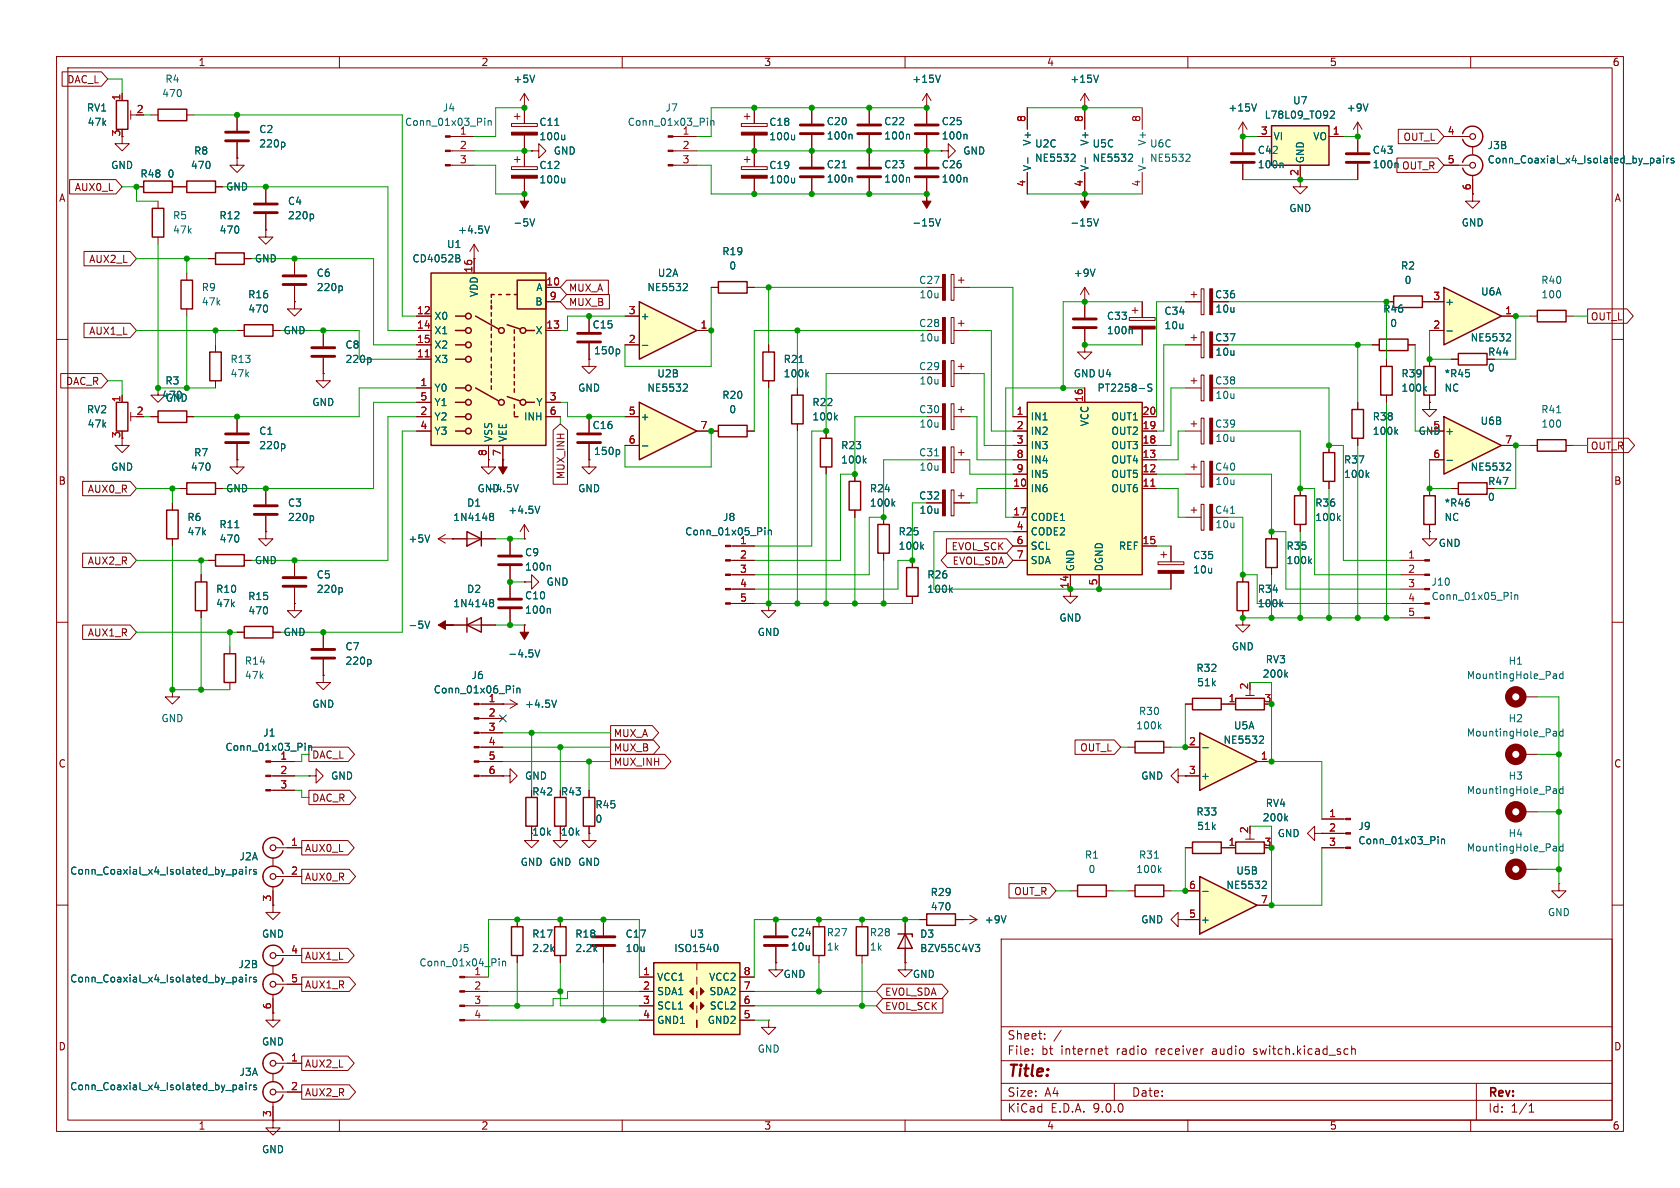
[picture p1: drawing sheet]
<svg xmlns="http://www.w3.org/2000/svg" width="297mm" height="210mm" viewBox="0 0 297 210" stroke-linecap="round" stroke-linejoin="round" font-family="sans-serif">
<defs><g id="words">
<text font-size="2.8" fill="#840000" x="178" y="190.9">Title:</text>
<g font-size="2.1" fill="#840000">
<text x="178" y="184">Sheet:</text>
<text x="178" y="186.7">File:</text>
<text x="184.1" y="186.7">bt</text>
<text x="187.6" y="186.7">internet</text>
<text x="197.5" y="186.7">radio</text>
<text x="204.6" y="186.7">receiver</text>
<text x="214.7" y="186.7">audio</text>
<text x="222.2" y="186.7">switch.kicad_sch</text>
<text x="178" y="196.9">KiCad</text>
<text x="178" y="194.1">Size:</text>
<text x="184.7" y="194.1">A4</text>
<text x="185.7" y="196.9">E.D.A.</text>
<text x="193.3" y="196.9">9.0.0</text>
<text x="200" y="194.1">Date:</text>
<text x="263" y="194.3">Rev:</text>
<text x="263" y="196.9">Id:</text>
<text x="267.1" y="196.9">1/1</text>
</g>
<g font-size="1.8" fill="#840000">
<text x="35" y="11.9">1</text>
<text x="85" y="11.9">2</text>
<text x="135" y="11.9">3</text>
<text x="185" y="11.9">4</text>
<text x="235" y="11.9">5</text>
<text x="285" y="11.9">6</text>
<text x="11.8" y="14.9">DAC_L</text>
<text x="21.3" y="24.2" transform="rotate(-90 21.3 24.2)">3</text>
<text x="248" y="25.1">OUT_L</text>
<text x="10.3" y="35.9">A</text>
<text x="13.1" y="34">AUX0_L</text>
<text x="229.6" y="31.2" transform="rotate(-90 229.6 31.2)">2</text>
<text x="247.8" y="30.2">OUT_R</text>
<text x="285.3" y="35.9">A</text>
<text x="15.7" y="46.7">AUX2_L</text>
<text x="100.5" y="51.8">MUX_A</text>
<text x="214.7" y="52.9">C36</text>
<text x="15.7" y="59.4">AUX1_L</text>
<text x="100.5" y="54.3">MUX_B</text>
<text x="281.1" y="56.8">OUT_L</text>
<text x="214.7" y="60.6">C37</text>
<text x="263" y="63.1">R44</text>
<text x="11.6" y="68.3">DAC_R</text>
<text x="21.3" y="77.5" transform="rotate(-90 21.3 77.5)">3</text>
<text x="281.1" y="79.7">OUT_R</text>
<text x="10.3" y="85.9">B</text>
<text x="15.4" y="87.3">AUX0_R</text>
<text x="100" y="84.8" transform="rotate(-90 100 84.8)">MUX_INH</text>
<text x="263" y="86">R47</text>
<text x="285.3" y="85.9">B</text>
<text x="15.4" y="100">AUX2_R</text>
<text x="168.1" y="97.5">EVOL_SCK</text>
<text x="168.3" y="100">EVOL_SDA</text>
<text x="15.4" y="112.7">AUX1_R</text>
<text x="108.4" y="130.5">MUX_A</text>
<text x="10.3" y="135.9">C</text>
<text x="55.1" y="134.3">DAC_L</text>
<text x="108.4" y="135.6">MUX_INH</text>
<text x="108.4" y="133">MUX_B</text>
<text x="190.9" y="133">OUT_L</text>
<text x="285.3" y="135.9">C</text>
<text x="55.1" y="141.9">DAC_R</text>
<text x="94" y="140.8">R42</text>
<text x="99.1" y="140.8">R43</text>
<text x="94" y="147.9">10k</text>
<text x="99.1" y="147.9">10k</text>
<text x="53.8" y="150.8">AUX0_L</text>
<text x="53.8" y="155.9">AUX0_R</text>
<text x="179.2" y="158.4">OUT_R</text>
<text x="53.8" y="169.9">AUX1_L</text>
<text x="53.8" y="174.9">AUX1_R</text>
<text x="156.4" y="178.8">EVOL_SCK</text>
<text x="156.4" y="176.2">EVOL_SDA</text>
<text x="10.3" y="185.9">D</text>
<text x="285.3" y="185.9">D</text>
<text x="53.8" y="188.9">AUX2_L</text>
<text x="53.8" y="194">AUX2_R</text>
<text x="35" y="199.9">1</text>
<text x="85" y="199.9">2</text>
<text x="135" y="199.9">3</text>
<text x="185" y="199.9">4</text>
<text x="235" y="199.9">5</text>
<text x="285" y="199.9">6</text>
</g>
<g font-size="1.8" fill="#a90000">
<text x="21.3" y="17.9" transform="rotate(-90 21.3 17.9)">1</text>
<text x="24.1" y="20.1">2</text>
<text x="181.4" y="21.7" transform="rotate(-90 181.4 21.7)">8</text>
<text x="191.5" y="21.7" transform="rotate(-90 191.5 21.7)">8</text>
<text x="201.7" y="21.7" transform="rotate(-90 201.7 21.7)">8</text>
<text x="222.8" y="23.9">3</text>
<text x="235.5" y="23.9">1</text>
<text x="255.8" y="23.9">4</text>
<text x="81.2" y="26.4">2</text>
<text x="81.2" y="29">3</text>
<text x="120.6" y="26.4">2</text>
<text x="120.6" y="29">3</text>
<text x="255.8" y="29">5</text>
<text x="181.4" y="33.1" transform="rotate(-90 181.4 33.1)">4</text>
<text x="191.5" y="33.1" transform="rotate(-90 191.5 33.1)">4</text>
<text x="201.7" y="33.1" transform="rotate(-90 201.7 33.1)">4</text>
<text x="260.1" y="33.7" transform="rotate(-90 260.1 33.7)">6</text>
<text x="83.6" y="48.3" transform="rotate(-90 83.6 48.3)">16</text>
<text x="96.5" y="50.5">10</text>
<text x="97.1" y="53.1">9</text>
<text x="253.3" y="53.1">3</text>
<text x="73.6" y="55.6">12</text>
<text x="73.6" y="58.2">14</text>
<text x="96.5" y="58.2">13</text>
<text x="111.1" y="55.6">3</text>
<text x="123.8" y="58.2">1</text>
<text x="253.3" y="58.2">2</text>
<text x="266" y="55.6">1</text>
<text x="73.6" y="60.7">15</text>
<text x="73.6" y="63.2">11</text>
<text x="111.1" y="60.7">2</text>
<text x="21.3" y="71.2" transform="rotate(-90 21.3 71.2)">1</text>
<text x="74.2" y="68.3">1</text>
<text x="74.2" y="70.9">5</text>
<text x="97.1" y="70.9">3</text>
<text x="191.5" y="71.2" transform="rotate(-90 191.5 71.2)">16</text>
<text x="24.1" y="73.4">2</text>
<text x="74.2" y="73.4">2</text>
<text x="74.2" y="75.9">4</text>
<text x="97.1" y="73.4">6</text>
<text x="111.1" y="73.4">5</text>
<text x="123.8" y="75.9">7</text>
<text x="179.6" y="73.4">1</text>
<text x="179.6" y="75.9">2</text>
<text x="201.9" y="73.4">20</text>
<text x="201.9" y="75.9">19</text>
<text x="86.1" y="80.7" transform="rotate(-90 86.1 80.7)">8</text>
<text x="88.6" y="80.7" transform="rotate(-90 88.6 80.7)">7</text>
<text x="111.1" y="78.5">6</text>
<text x="179.6" y="78.5">3</text>
<text x="179.6" y="81">8</text>
<text x="179.6" y="83.6">9</text>
<text x="201.9" y="78.5">18</text>
<text x="201.9" y="81">13</text>
<text x="201.9" y="83.6">12</text>
<text x="253.3" y="81">6</text>
<text x="266" y="78.5">7</text>
<text x="179" y="86.1">10</text>
<text x="201.9" y="86.1">11</text>
<text x="179" y="91.2">17</text>
<text x="179.6" y="93.7">4</text>
<text x="130.7" y="96.3">1</text>
<text x="130.7" y="98.8">2</text>
<text x="130.7" y="101.3">3</text>
<text x="179.6" y="96.3">6</text>
<text x="179.6" y="98.8">7</text>
<text x="201.9" y="96.3">15</text>
<text x="248.8" y="98.8">1</text>
<text x="248.8" y="101.3">2</text>
<text x="130.7" y="103.9">4</text>
<text x="130.7" y="106.4">5</text>
<text x="189" y="104.2" transform="rotate(-90 189 104.2)">14</text>
<text x="194.1" y="103.6" transform="rotate(-90 194.1 103.6)">5</text>
<text x="248.8" y="103.9">3</text>
<text x="248.8" y="106.4">4</text>
<text x="248.8" y="109">5</text>
<text x="86.3" y="124.2">1</text>
<text x="217.1" y="124.2">1</text>
<text x="220.7" y="122" transform="rotate(-90 220.7 122)">2</text>
<text x="223.4" y="124.2">3</text>
<text x="86.3" y="126.7">2</text>
<text x="86.3" y="129.3">3</text>
<text x="86.3" y="131.8">4</text>
<text x="210.1" y="131.8">2</text>
<text x="49.5" y="134.4">1</text>
<text x="49.5" y="136.9">2</text>
<text x="86.3" y="134.4">5</text>
<text x="86.3" y="136.9">6</text>
<text x="210.1" y="136.9">3</text>
<text x="222.8" y="134.4">1</text>
<text x="49.5" y="139.4">3</text>
<text x="51.4" y="149.6">1</text>
<text x="217.1" y="149.6">1</text>
<text x="220.7" y="147.4" transform="rotate(-90 220.7 147.4)">2</text>
<text x="223.4" y="149.6">3</text>
<text x="234.9" y="144.5">1</text>
<text x="234.9" y="147.1">2</text>
<text x="234.9" y="149.6">3</text>
<text x="51.4" y="154.7">2</text>
<text x="48" y="159.5" transform="rotate(-90 48 159.5)">3</text>
<text x="210.1" y="157.2">6</text>
<text x="222.8" y="159.8">7</text>
<text x="210.1" y="162.3">5</text>
<text x="51.4" y="168.7">4</text>
<text x="51.4" y="173.7">5</text>
<text x="113.6" y="172.5">1</text>
<text x="131.4" y="172.5">8</text>
<text x="48" y="178.5" transform="rotate(-90 48 178.5)">6</text>
<text x="83.7" y="175">2</text>
<text x="83.7" y="177.5">3</text>
<text x="113.6" y="175">2</text>
<text x="113.6" y="177.5">3</text>
<text x="131.4" y="175">7</text>
<text x="131.4" y="177.5">6</text>
<text x="83.7" y="180.1">4</text>
<text x="113.6" y="180.1">4</text>
<text x="131.4" y="180.1">5</text>
<text x="51.4" y="187.7">1</text>
<text x="48" y="197.6" transform="rotate(-90 48 197.6)">3</text>
<text x="51.4" y="192.8">2</text>
</g>
<g font-size="1.8" fill="#006464">
<text x="28.6" y="17.4">470</text>
<text x="29.1" y="14.8">R4</text>
<text x="90.7" y="14.8">+5V</text>
<text x="161.2" y="14.8">+15V</text>
<text x="189.1" y="14.8">+15V</text>
<text x="15.3" y="19.9">RV1</text>
<text x="15.4" y="22.5">47k</text>
<text x="45.7" y="23.7">C2</text>
<text x="71.5" y="22.5">Conn_01x03_Pin</text>
<text x="78.2" y="19.9">J4</text>
<text x="81.2" y="23.9">1</text>
<text x="95.3" y="22.5">C11</text>
<text x="110.9" y="22.5">Conn_01x03_Pin</text>
<text x="117.6" y="19.9">J7</text>
<text x="120.6" y="23.9">1</text>
<text x="135.9" y="22.5">C18</text>
<text x="146.1" y="22.3">C20</text>
<text x="156.2" y="22.3">C22</text>
<text x="166.4" y="22.3">C25</text>
<text x="217.1" y="19.9">+15V</text>
<text x="223.5" y="21.2">L78L09_TO92</text>
<text x="228.5" y="18.6">U7</text>
<text x="238" y="19.9">+9V</text>
<text x="34.2" y="27.5">R8</text>
<text x="45.7" y="26.3">220p</text>
<text x="95.3" y="25">100u</text>
<text x="97.8" y="27.5">GND</text>
<text x="135.9" y="25">100u</text>
<text x="146.1" y="24.9">100n</text>
<text x="146.1" y="29.9">C21</text>
<text x="156.2" y="24.9">100n</text>
<text x="156.2" y="29.9">C23</text>
<text x="166.4" y="24.9">100n</text>
<text x="166.4" y="29.9">C26</text>
<text x="170.2" y="27.5">GND</text>
<text x="182.5" y="25.9" transform="rotate(-90 182.5 25.9)">V+</text>
<text x="182.9" y="28.8">NE5532</text>
<text x="182.9" y="26.3">U2C</text>
<text x="192.6" y="25.9" transform="rotate(-90 192.6 25.9)">V+</text>
<text x="193" y="28.8">NE5532</text>
<text x="193" y="26.3">U5C</text>
<text x="202.8" y="25.9" transform="rotate(-90 202.8 25.9)">V+</text>
<text x="203.2" y="28.8">NE5532</text>
<text x="203.2" y="26.3">U6C</text>
<text x="222.3" y="29.9">100n</text>
<text x="222.3" y="27.4">C42</text>
<text x="225" y="25">VI</text>
<text x="230.7" y="29" transform="rotate(-90 230.7 29)">GND</text>
<text x="232.1" y="25">VO</text>
<text x="242.6" y="29.9">100n</text>
<text x="242.6" y="27.4">C43</text>
<text x="262.9" y="26.6">J3B</text>
<text x="262.9" y="29.1">Conn_Coaxial_x4_Isolated_by_pairs</text>
<text x="19.6" y="30.1">GND</text>
<text x="24.7" y="31.6">R48</text>
<text x="29.5" y="31.6">0</text>
<text x="33.6" y="30.1">470</text>
<text x="39.9" y="33.9">GND</text>
<text x="95.3" y="32.6">100u</text>
<text x="95.3" y="30.1">C12</text>
<text x="135.9" y="32.6">100u</text>
<text x="135.9" y="30.1">C19</text>
<text x="146.1" y="32.5">100n</text>
<text x="156.2" y="32.5">100n</text>
<text x="166.4" y="32.5">100n</text>
<text x="182.5" y="30.4" transform="rotate(-90 182.5 30.4)">V-</text>
<text x="192.6" y="30.4" transform="rotate(-90 192.6 30.4)">V-</text>
<text x="202.8" y="30.4" transform="rotate(-90 202.8 30.4)">V-</text>
<text x="30.5" y="39">R5</text>
<text x="30.5" y="41.5">47k</text>
<text x="38.7" y="39">R12</text>
<text x="38.7" y="41.5">470</text>
<text x="50.8" y="36.4">C4</text>
<text x="50.8" y="39">220p</text>
<text x="80.9" y="41.5">+4.5V</text>
<text x="90.7" y="40.2">-5V</text>
<text x="161.2" y="40.2">-15V</text>
<text x="189.1" y="40.2">-15V</text>
<text x="227.8" y="37.7">GND</text>
<text x="258.3" y="40.2">GND</text>
<text x="45" y="46.6">GND</text>
<text x="72.8" y="46.6">CD4052B</text>
<text x="78.9" y="44">U1</text>
<text x="127.6" y="45.3">R19</text>
<text x="128.8" y="47.9">0</text>
<text x="247.6" y="47.9">R2</text>
<text x="35.6" y="51.7">R9</text>
<text x="43.8" y="52.9">R16</text>
<text x="55.9" y="49.1">C6</text>
<text x="55.9" y="51.7">220p</text>
<text x="84.7" y="52.6" transform="rotate(-90 84.7 52.6)">VDD</text>
<text x="94.7" y="51.7">A</text>
<text x="114.3" y="51.7">NE5532</text>
<text x="116.2" y="49.1">U2A</text>
<text x="162.4" y="50.4">C27</text>
<text x="162.5" y="52.9">10u</text>
<text x="189.7" y="49.1">+9V</text>
<text x="248.2" y="50.4">0</text>
<text x="261.7" y="52.4">U6A</text>
<text x="272.4" y="50.4">R40</text>
<text x="272.4" y="52.9">100</text>
<text x="35.6" y="54.2">47k</text>
<text x="43.8" y="55.5">470</text>
<text x="50" y="59.3">GND</text>
<text x="76.7" y="56.7">X0</text>
<text x="76.7" y="59.3">X1</text>
<text x="94.5" y="54.2">B</text>
<text x="94.6" y="59.3">X</text>
<text x="104.7" y="58.3">C15</text>
<text x="113.2" y="56.7">+</text>
<text x="162.4" y="58">C28</text>
<text x="195.6" y="59.3">100n</text>
<text x="195.6" y="56.7">C33</text>
<text x="205.7" y="55.9">C34</text>
<text x="205.7" y="58.4">10u</text>
<text x="214.8" y="55.5">10u</text>
<text x="244.4" y="55.5">R46</text>
<text x="245.7" y="58">0</text>
<text x="255.4" y="54.2">+</text>
<text x="40.6" y="64.4">R13</text>
<text x="61" y="61.8">C8</text>
<text x="61" y="64.4">220p</text>
<text x="76.7" y="61.8">X2</text>
<text x="76.7" y="64.4">X3</text>
<text x="104.9" y="62.8">150p</text>
<text x="138.4" y="64.4">R21</text>
<text x="162.4" y="65.6">C29</text>
<text x="162.5" y="60.6">10u</text>
<text x="214.8" y="63.1">10u</text>
<text x="259.9" y="60.6">NE5532</text>
<text x="262.9" y="65.9">0</text>
<text x="28.6" y="70.7">470</text>
<text x="29.1" y="68.2">R3</text>
<text x="29.2" y="71.2">GND</text>
<text x="40.6" y="66.9">47k</text>
<text x="55.1" y="72">GND</text>
<text x="76.7" y="69.4">Y0</text>
<text x="76.7" y="72">Y1</text>
<text x="94.7" y="72">Y</text>
<text x="102.1" y="69.4">GND</text>
<text x="114.3" y="69.4">NE5532</text>
<text x="116.1" y="66.9">U2B</text>
<text x="127.6" y="70.7">R20</text>
<text x="138.4" y="66.9">100k</text>
<text x="143.5" y="72">R22</text>
<text x="162.5" y="68.2">10u</text>
<text x="189.7" y="66.9">GNDU4</text>
<text x="193.9" y="69.4">PT2258-S</text>
<text x="214.7" y="68.2">C38</text>
<text x="214.8" y="70.7">10u</text>
<text x="247.7" y="66.9">R39</text>
<text x="247.7" y="69.4">100k</text>
<text x="255.3" y="69.4">NC</text>
<text x="255.3" y="66.9">*R45</text>
<text x="15.3" y="73.3">RV2</text>
<text x="15.4" y="75.8">47k</text>
<text x="45.7" y="77.1">C1</text>
<text x="76.7" y="74.5">Y2</text>
<text x="76.7" y="77.1">Y3</text>
<text x="92.5" y="74.5">INH</text>
<text x="104.7" y="76">C16</text>
<text x="113.2" y="74.5">+</text>
<text x="128.8" y="73.3">0</text>
<text x="143.5" y="74.5">100k</text>
<text x="162.4" y="73.3">C30</text>
<text x="162.5" y="75.8">10u</text>
<text x="182.1" y="74.5">IN1</text>
<text x="182.1" y="77.1">IN2</text>
<text x="192.6" y="75.5" transform="rotate(-90 192.6 75.5)">VCC</text>
<text x="196.4" y="74.5">OUT1</text>
<text x="196.4" y="77.1">OUT2</text>
<text x="214.7" y="75.8">C39</text>
<text x="242.6" y="74.5">R38</text>
<text x="242.6" y="77.1">100k</text>
<text x="250.7" y="77.1">GND</text>
<text x="253.3" y="75.9">5</text>
<text x="255.4" y="77.1">+</text>
<text x="261.6" y="75.3">U6B</text>
<text x="272.4" y="73.3">R41</text>
<text x="272.4" y="75.8">100</text>
<text x="19.6" y="83.4">GND</text>
<text x="33.6" y="83.4">470</text>
<text x="34.2" y="80.9">R7</text>
<text x="45.7" y="79.6">220p</text>
<text x="87.2" y="78.2" transform="rotate(-90 87.2 78.2)">VSS</text>
<text x="89.8" y="78.2" transform="rotate(-90 89.8 78.2)">VEE</text>
<text x="104.9" y="80.6">150p</text>
<text x="148.6" y="79.6">R23</text>
<text x="148.6" y="82.1">100k</text>
<text x="162.4" y="80.9">C31</text>
<text x="162.5" y="83.4">10u</text>
<text x="182.1" y="79.6">IN3</text>
<text x="182.1" y="82.1">IN4</text>
<text x="196.4" y="79.6">OUT3</text>
<text x="196.4" y="82.1">OUT4</text>
<text x="214.7" y="83.4">C40</text>
<text x="214.8" y="78.3">10u</text>
<text x="237.5" y="82.1">R37</text>
<text x="259.9" y="83.4">NE5532</text>
<text x="39.9" y="87.2">GND</text>
<text x="50.8" y="89.8">C3</text>
<text x="82.5" y="89.8">D1</text>
<text x="84.3" y="87.2">GND</text>
<text x="86" y="87.2">-4.5V</text>
<text x="102.1" y="87.2">GND</text>
<text x="153.7" y="87.2">R24</text>
<text x="153.7" y="89.8">100k</text>
<text x="162.4" y="88.5">C32</text>
<text x="182.1" y="84.7">IN5</text>
<text x="182.1" y="87.2">IN6</text>
<text x="196.4" y="84.7">OUT5</text>
<text x="196.4" y="87.2">OUT6</text>
<text x="214.8" y="86">10u</text>
<text x="232.4" y="89.8">R36</text>
<text x="237.5" y="84.7">100k</text>
<text x="255.3" y="89.8">*R46</text>
<text x="262.9" y="88.7">0</text>
<text x="33" y="92.3">R6</text>
<text x="33" y="94.8">47k</text>
<text x="38.7" y="93.6">R11</text>
<text x="50.8" y="92.3">220p</text>
<text x="80" y="92.3">1N4148</text>
<text x="89.8" y="91">+4.5V</text>
<text x="121" y="94.8">Conn_01x05_Pin</text>
<text x="127.7" y="92.3">J8</text>
<text x="158.8" y="94.8">R25</text>
<text x="162.5" y="91">10u</text>
<text x="182.1" y="92.3">CODE1</text>
<text x="182.1" y="94.8">CODE2</text>
<text x="214.7" y="91">C41</text>
<text x="214.8" y="93.6">10u</text>
<text x="232.4" y="92.3">100k</text>
<text x="255.3" y="92.3">NC</text>
<text x="38.7" y="96.1">470</text>
<text x="45" y="99.9">GND</text>
<text x="72.1" y="96.1">+5V</text>
<text x="92.7" y="98.5">C9</text>
<text x="92.7" y="101.1">100n</text>
<text x="158.8" y="97.4">100k</text>
<text x="182.1" y="97.4">SCL</text>
<text x="182.1" y="99.9">SDA</text>
<text x="190.1" y="101.1" transform="rotate(-90 190.1 101.1)">GND</text>
<text x="195.2" y="101.1" transform="rotate(-90 195.2 101.1)">DGND</text>
<text x="197.7" y="97.4">REF</text>
<text x="210.8" y="99">C35</text>
<text x="210.8" y="101.6">10u</text>
<text x="227.3" y="97.4">R35</text>
<text x="227.3" y="99.9">100k</text>
<text x="254.2" y="96.9">GND</text>
<text x="38.1" y="107.5">47k</text>
<text x="38.1" y="105">R10</text>
<text x="43.8" y="106.3">R15</text>
<text x="55.9" y="102.5">C5</text>
<text x="55.9" y="105">220p</text>
<text x="80" y="107.5">1N4148</text>
<text x="82.5" y="105">D2</text>
<text x="92.7" y="106.1">C10</text>
<text x="96.5" y="103.7">GND</text>
<text x="163.8" y="102.5">R26</text>
<text x="163.8" y="105">100k</text>
<text x="222.3" y="105">R34</text>
<text x="222.3" y="107.5">100k</text>
<text x="253" y="103.7">J10</text>
<text x="253" y="106.3">Conn_01x05_Pin</text>
<text x="43.8" y="108.8">470</text>
<text x="50" y="112.6">GND</text>
<text x="72.1" y="111.4">-5V</text>
<text x="92.7" y="108.7">100n</text>
<text x="133.9" y="112.6">GND</text>
<text x="187.2" y="110.1">GND</text>
<text x="43.2" y="117.7">R14</text>
<text x="61" y="115.2">C7</text>
<text x="61" y="117.7">220p</text>
<text x="89.8" y="116.4">-4.5V</text>
<text x="211.4" y="119">R32</text>
<text x="217.7" y="115.2">GND</text>
<text x="223.1" y="120">200k</text>
<text x="223.7" y="117.4">RV3</text>
<text x="266.6" y="117.7">H1</text>
<text x="43.2" y="120.2">47k</text>
<text x="55.1" y="125.3">GND</text>
<text x="76.6" y="122.8">Conn_01x06_Pin</text>
<text x="83.3" y="120.2">J6</text>
<text x="92.7" y="125.3">+4.5V</text>
<text x="211.5" y="121.5">51k</text>
<text x="259.2" y="120.2">MountingHole_Pad</text>
<text x="28.4" y="127.9">GND</text>
<text x="46.4" y="130.4">J1</text>
<text x="200.8" y="129.1">100k</text>
<text x="201.3" y="126.6">R30</text>
<text x="216.2" y="131.7">NE5532</text>
<text x="218" y="129.1">U5A</text>
<text x="259.2" y="130.4">MountingHole_Pad</text>
<text x="266.6" y="127.9">H2</text>
<text x="39.8" y="132.9">Conn_01x03_Pin</text>
<text x="58.4" y="138">GND</text>
<text x="92.7" y="138">GND</text>
<text x="105.2" y="143.1">R45</text>
<text x="201.7" y="138">GND</text>
<text x="212.2" y="138">+</text>
<text x="223.7" y="142.8">RV4</text>
<text x="259.2" y="140.6">MountingHole_Pad</text>
<text x="266.6" y="138">H3</text>
<text x="105.2" y="145.6">0</text>
<text x="211.4" y="144.4">R33</text>
<text x="211.5" y="146.9">51k</text>
<text x="223.1" y="145.4">200k</text>
<text x="225.8" y="148.2">GND</text>
<text x="240" y="146.9">J9</text>
<text x="240" y="149.5">Conn_01x03_Pin</text>
<text x="266.6" y="148.2">H4</text>
<text x="12.3" y="154.8">Conn_Coaxial_x4_Isolated_by_pairs</text>
<text x="42.2" y="152.3">J2A</text>
<text x="91.9" y="153.3">GND GND GND</text>
<text x="191.7" y="152">R1</text>
<text x="192.3" y="154.5">0</text>
<text x="200.8" y="154.5">100k</text>
<text x="201.3" y="152">R31</text>
<text x="218.5" y="154.8">U5B</text>
<text x="259.2" y="150.7">MountingHole_Pad</text>
<text x="164.4" y="158.6">R29</text>
<text x="164.5" y="161.1">470</text>
<text x="216.7" y="157.3">NE5532</text>
<text x="46.2" y="166">GND</text>
<text x="94" y="166">R17</text>
<text x="101.6" y="166">R18</text>
<text x="110.5" y="166">C17</text>
<text x="121.8" y="166">U3</text>
<text x="139.7" y="165.7">C24</text>
<text x="146.1" y="165.7">R27</text>
<text x="153.7" y="165.7">R28</text>
<text x="162.6" y="166">D3</text>
<text x="174" y="163.4">+9V</text>
<text x="201.7" y="163.4">GND</text>
<text x="212.2" y="163.4">+</text>
<text x="273.6" y="162.2">GND</text>
<text x="12.3" y="173.9">Conn_Coaxial_x4_Isolated_by_pairs</text>
<text x="42.1" y="171.3">J2B</text>
<text x="74" y="171">Conn_01x04_Pin</text>
<text x="80.7" y="168.5">J5</text>
<text x="83.7" y="172.5">1</text>
<text x="94" y="168.5">2.2k</text>
<text x="101.6" y="168.5">2.2k</text>
<text x="110.5" y="168.5">10u</text>
<text x="116.1" y="173.6">VCC1</text>
<text x="119.1" y="168.5">ISO1540</text>
<text x="125.3" y="173.6">VCC2</text>
<text x="138.4" y="173.1">GND</text>
<text x="139.7" y="168.2">10u</text>
<text x="146.1" y="168.2">1k</text>
<text x="153.7" y="168.2">1k</text>
<text x="161.3" y="173.1">GND</text>
<text x="162.6" y="168.5">BZV55C4V3</text>
<text x="116.1" y="176.1">SDA1</text>
<text x="116.1" y="178.7">SCL1</text>
<text x="125.3" y="176.1">SDA2</text>
<text x="125.4" y="178.7">SCL2</text>
<text x="46.2" y="185">GND</text>
<text x="116.1" y="181.2">GND1</text>
<text x="125" y="181.2">GND2</text>
<text x="42.2" y="190.4">J3A</text>
<text x="133.9" y="186.3">GND</text>
<text x="12.3" y="192.9">Conn_Coaxial_x4_Isolated_by_pairs</text>
<text x="46.2" y="204.1">GND</text>
</g>
</g></defs>
<g fill="none" stroke="#840000" stroke-width=".18">
<path d="M10 10h277v190h-277zM12 12h273v186h-273zM60 10v2M110 10v2M160 10v2M163.8 19.1h.1M163.8 16.5v5.3M163.8 16.5l-.7 1.3M163.8 16.5l.8 1.3M191.8 19.1v3.8M210 10v2M260 10v2"/>
<path d="M41.9 27.9v1.3h1.3l-1.3 1.3-1.3-1.3h1.3M41.9 27.9h.1M47 33v2.8M47 37.8v2.8M163.8 34.3h.1M163.8 23.9v5.6M163.8 31.5v2.8M191.8 30.5v3.8M219.7 24.1v2.8M219.7 29v2.8M36.8 45.7h1.3M41.9 58.4h1.3"/>
<path d="M43.2 45.7h1.2M47 40.6v1.3h1.3l-1.3 1.3-1.3-1.3h1.3M47 40.6h.1M48.3 58.4h1.2M52.1 53.3v1.3h1.2l-1.2 1.3-1.3-1.3h1.3M52.1 53.3h.1M191.8 53.3h.1M191.8 50.8l-.8 1.3M191.8 50.8l.7 1.3M191.8 50.8v2.5M199.6 56.1h4.6v.5h-4.6zM200.2 54.9h1"/>
<path d="M200.7 54.4v1M201.9 53.3v2.8M201.9 58.2v2.8M209.5 53.3h2.8M210.6 52.1h1M211.1 51.6v1M212.3 51.1h.6v4.5h-.6zM10 60h2M285 60h2M10 110h2M92.7 110.5h.1M135.9 106.7v1.3h1.3l-1.3 1.2-1.3-1.2h1.3"/>
<path d="M135.9 106.7h.1M219.7 109.2v1.3h1.3l-1.3 1.3-1.3-1.3h1.3M219.7 109.2h.1M285 110h2M30.5 121.9v1.3h1.2l-1.2 1.3-1.3-1.3h1.3M30.5 121.9h.1M88.9 137.2h1.3v-1.3l1.2 1.3-1.2 1.2v-1.2M88.9 137.2h.1M88.9 124.5h.1M88.9 124.5h2.5M90.2 123.7l1.2 .8M91.4 124.5l-1.2 .7"/>
<path d="M217.2 124.5h1.2M220.2 122.9h1.5M221 121.9v1M269.2 133.4h2.6M269.2 123.2h2.6M217.2 149.9h1.2M220.2 148.3h1.5M221 147.3v1M232.4 147.3v-1.2l-1.3 1.2 1.3 1.3v-1.3h1.3M233.7 147.3h.1M233.7 144.8h4.2M233.7 147.3h4.2"/>
<path d="M233.7 149.9h4.2M269.2 143.5h2.6M269.2 153.7h2.6M275.6 156.2v1.3h1.3l-1.3 1.3-1.3-1.3h1.3M275.6 156.2h.1M10 160h2M91.4 162.6v1.2M91.4 168.9v1.3M99.1 162.6v1.2M99.1 168.9v1.3M106.7 162.6v2.8M106.7 167.4v2.8"/>
<path d="M137.2 170.2v1.3h1.2l-1.2 1.2-1.3-1.2h1.3M137.2 170.2h.1M137.2 162.6v2.8M137.2 167.4v2.8M160 170.2v1.3h1.3l-1.3 1.2-1.3-1.2h1.3M160 170.2h.1M160 162.6v7.6M162.6 162.6h1.2M168.9 162.6h3.8M170.2 162.6h.1M171.4 161.8l1.3 .8M172.7 162.6l-1.3 .7"/>
<path d="M177 166h108v32h-108zM285 160h2M60 198v2M110 198v2M135.9 180.3v1.3h1.3l-1.3 1.3-1.3-1.3h1.3M135.9 180.3h.1M160 198v2M177 194.5h108M177 191.5h108M177 187.5h108M177 181.5h108M182.5 186.3v.1"/>
<path d="M182.5 185.5v.1M184.7 183.6v.1M184.7 182.8v.1M187.6 182.1l-1.3 2M195.3 185.4h.6M195.5 184.9v1.3l.4 .2M197 191.5v3M210 198v2M212.6 185.4h.1M239 185.5l.2-.1 .3 .1 .1 .9M239 184.9v1.5M260 198v2"/>
<path d="M261 191.5v6.5M270.3 196.6h.9M270.3 195.5l.4-.4v1.5"/>
</g>
<g fill="#840000" stroke="#840000" stroke-width=".18">
<path d="M92.7 110.5v1.3h.8l-.8 1.2-.8-1.2h.8z"/>
<path d="M199.6 57.7h4.6v.5h-4.6z"/>
<path d="M213.9 51.1h.5v4.5h-.5z"/>
<path d="M237.9 144.7h.9v.2h-.9z"/>
<path d="M237.9 147.2h.9v.2h-.9z"/>
<path d="M237.9 149.7h.9v.3h-.9z"/>
<path d="M163.8 34.3v1.3h.8l-.8 1.2-.7-1.2h.7z"/>
</g>
<g fill="none" stroke="#006464" stroke-width=".18">
<path d="M166.2 13.3l-.4 1.2M55.2 37.8l.2 .3v.3l-.2 .3M165.4 38.7l.4 1.2 .4-1.2M170.8 31.4l.2 .1v.7M170.8 23.7l.2 .2v.7M191.9 27.9v1M199.7 27.2l.4 .1 .1 .3-.8 .9h.8M226.7 28.8l.1 .2v.7M193.6 47.6l-.4 1.2M94.6 114.9l.4 1.2 .4-1.2M227.3 119.2l.3 .5M227.6 118.9l-.4 .4"/>
<path d="M274.7 119.1h.3l.2 .2v.7M275.2 119.9l-.5 .1M275.2 119.4l-.5 .1M276.3 118.7v1.3M276.3 119.2l-.3-.1-.3 .3 .1 .5h.5M98.4 123.8l-.4 1.2M274.7 129.3h.3l.2 .2v.6M274.7 139.4h.3l.2 .2v.7M275.2 139.7l-.5 .1M275.2 130.1h-.5M275.2 129.6h-.5M276.3 139.5l-.3-.1-.3 .3 .1 .5h.5"/>
<path d="M276.3 128.8v1.3M276.3 139v1.3M276.3 129.3h-.3l-.3 .2 .1 .6h.5M227.3 144.6l.3 .5M227.6 144.3l-.4 .4M254.2 147.9v.1M254.2 148.3v.9M254.8 148.3v.9M254.8 148.4l.2-.1 .3 .1 .1 .8M274.7 149.6h.3l.2 .2v.6M275.2 140.2l-.5 .1M275.2 150.4h-.5"/>
<path d="M275.2 149.9l-.5 .1M276.3 149.2v1.2M276.3 149.7l-.3-.1-.3 .2 .1 .6h.5M172.4 166.9h.8l-.4 .5M173 167.4l.2 .3v.3l-.2 .2M177.9 161.9l-.5 1.2"/>
</g>
<g fill="none" stroke="#840000" stroke-width="1.3">
<circle cx="268" cy="123.2" r="1.27"/>
<circle cx="268" cy="133.3" r="1.27"/>
<circle cx="268" cy="143.5" r="1.27"/>
<circle cx="268" cy="153.7" r="1.27"/>
</g>
<path d="M45 36.1h4M45 37.6h4M161.8 29.7h4.1M161.8 31.2h4.1M161.8 22.1h4.1M161.8 23.6h4.1M217.7 27.2h4M217.7 28.7h4M104.6 165.6h4.1M104.6 167.1h4.1M135.1 165.6h4.1M135.1 167.1h4.1" fill="none" stroke="#840000" stroke-width=".51"/>
<path d="M38.1 44.7h5.1v2h-5.1zM43.2 57.4h5.1v2h-5.1zM218.4 123.4h5.1v2.1h-5.1zM218.4 148.8h5.1v2.1h-5.1zM90.4 163.8h2.1v5.1h-2.1zM98 163.8h2.1v5.1h-2.1zM158.7 165.1h2.6v.5M160 165.1l1.3 2.5h-2.6zM163.8 161.5h5.1v2.1h-5.1z" fill="none" stroke="#840000" stroke-width=".25"/>
<path d="M115.6 170.2h15.2v12.7h-15.2z" fill="#ffffc2"/>
<path d="M257.8 85.3h5.1v2.1h-5.1zM39.6 115.6h2.1v5.1h-2.1zM43.2 110.7h5.1v2.1h-5.1zM218.7 102.9h2v5.1h-2zM115.6 170.2h15.2v12.7h-15.2z" fill="none" stroke="#840000" stroke-width=".25"/>
<g fill="#840000" stroke="#840000" stroke-width=".18">
<path d="M121.9 175.3l.7-.7v1.3z"/>
<path d="M123.8 174.6l.7 .7-.7 .6z"/>
<path d="M123.8 177.2l.7 .6-.7 .6z"/>
<path d="M121.9 177.8l.7-.6v1.2z"/>
</g>
<g fill="none" stroke="#840000" stroke-width=".18">
<path d="M219.7 24.1h.1M219.7 21.6l-.8 1.3M219.7 21.6l.8 1.3M219.7 21.6v2.5M252.7 94v1.3h1.3l-1.3 1.2-1.2-1.2h1.2M252.7 94h.1M256.5 86.4h1.3M40.6 114.3v1.3M41.9 111.8h1.3M48.3 111.8h1.2M52.1 106.7v1.3h1.2l-1.2 1.2-1.3-1.2h1.3M52.1 106.7h.1"/>
<path d="M219.7 101.6v1.3M219.7 108v1.2M40.6 120.7v1.2M113 172.7h2.6M113 175.3h2.6M113 177.8h2.6M123.2 170.2v1.3M123.2 172.7v1.3M123.2 175.3v1.2M123.2 177.8v1.3M130.8 172.7h2.5M130.8 175.3h2.5"/>
<path d="M130.8 177.8h2.5M113 180.3h2.6M123.2 180.3v1.3zM130.8 180.3h2.5"/>
</g>
<path d="M222.1 18.4l-.4 1.2M226.4 106.8l.4 .5M226.8 106.4l-.5 .5M126.5 166.9a.68 .68 0 0 1 .5 .7 .68 .68 0 0 1-.5 .6" fill="none" stroke="#006464" stroke-width=".18"/>
<path d="M224.8 22.2h10.1v7h-10.1z" fill="#ffffc2"/>
<path d="M224.8 22.2h10.1v7h-10.1zM251.7 87.6h2v5.1h-2z" fill="none" stroke="#840000" stroke-width=".25"/>
<g fill="none" stroke="#840000" stroke-width=".18">
<path d="M191.8 19.1h.1M191.8 16.5l-.8 1.3M191.8 16.5l.7 1.3M191.8 16.5v2.6M222.2 24.1h2.6M229.9 29.2v2.6M234.9 24.1h2.6M247.6 99.1h4.3M252.7 86.4v1.2M252.7 92.7v1.3M247.6 101.6h4.3M247.6 104.1h4.3"/>
<path d="M247.6 106.7h4.3M247.6 109.2h4.3"/>
</g>
<path d="M194.2 13.3l-.4 1.2M235.3 19.7l.4-.1 .2 .4-.8 .9h.8M259.7 88.8v.6M267.2 104.7v.1M267.2 105.1v.9M267.8 105.1v.9M267.8 105.3l.2-.2 .3 .1v.8" fill="none" stroke="#006464" stroke-width=".18"/>
<g fill="#840000" stroke="#840000" stroke-width=".18">
<path d="M251.9 98.9h.8v.3h-.8z"/>
<path d="M251.9 101.5h.8v.2h-.8z"/>
<path d="M251.9 104h.8v.3h-.8z"/>
<path d="M251.9 106.6h.8v.2h-.8z"/>
<path d="M251.9 109.1h.8v.2h-.8z"/>
</g>
<path d="M255.3 73.7l10.1 5-10.1 5.1z" fill="#ffffc2"/>
<path d="M258.6 23.6a1.81 1.81 0 0 1 2.8-1 1.81 1.81 0 0 1 0 3 1.81 1.81 0 0 1-2.8-1M258.6 28.7a1.81 1.81 0 0 1 2.8-1 1.81 1.81 0 0 1 0 3 1.81 1.81 0 0 1-2.8-1M271.8 54.9h5.1v2h-5.1zM140 69.9h2v5h-2zM255.3 73.7l10.1 5-10.1 5.1zM155.2 92.7h2v5.1h-2z" fill="none" stroke="#840000" stroke-width=".25"/>
<g fill="none" stroke="#840000" stroke-width=".18">
<path d="M90.4 29.5h4.6v.5h-4.6zM90.9 28.2h1M91.4 27.7v1M92.7 26.7v2.8M92.7 31.5v2.8M119 24.1h4.2M119 26.7h4.2M119 29.2h4.2M255.3 24.1h4.5M255.3 29.2h4.5M260.3 34.3v1.3h1.3l-1.3 1.2-1.2-1.2h1.2M260.3 34.3h.1"/>
<path d="M260.3 25.9v1.4M260.3 31v3.3M52.1 45.7v2.8M52.1 50.5v2.8M270.5 55.9h1.3M276.9 55.9h1.2M141 68.6v1.3M141 74.9v1.3M252.7 76.2h2.6M265.4 78.7h2.6M156.2 91.4v1.3M156.2 97.8v1.3"/>
<path d="M252.7 81.3h2.6M57.1 119.4v1.3h1.3l-1.3 1.2-1.2-1.2h1.2M57.1 119.4h.1M57.1 111.8v2.8M57.1 116.6v2.8M84.7 124.5h4.2M84.7 127h4.2M84.7 129.5h4.2M84.7 132.1h4.2M84.7 134.6h4.2M84.7 137.2h4.2M82.1 172.7h4.3"/>
<path d="M82.1 175.3h4.3M82.1 177.8h4.3M82.1 180.3h4.3"/>
</g>
<g fill="none" stroke="#006464" stroke-width=".18">
<path d="M99.8 31.5v.8M99.8 32.2l-.1 .1M125.1 20.9v.1M125.1 21.3v.9M125.7 21.3v.9M125.7 21.4l.2-.1 .3 .1v.8M292.2 28l.2 .2v.4l-.2 .2M292.9 28h.5l.1 .8M293.5 28.3h-.4l-.2 .2 .2 .3h.4M294.1 27.5v.2M294.1 28v.8M294.7 28v.8"/>
<path d="M295.1 28l-.4 .2M295.9 28h-.3l-.2 .1 .1 .2 .4 .1v.4h-.5M60.3 50.5l.2 .3v.3l-.2 .3M147.7 73.8l.3 .4M148 73.4l-.4 .5M162.9 96.6l.4 .5M163.3 96.3l-.5 .4M255.8 81.4h1M266.5 81.9h.4l.2 .3-.8 .9h.8M65.4 116.6l.2 .2v.4l-.2 .2M90.8 121.2v.2M90.8 121.7v.8"/>
<path d="M91.4 121.7v.8M91.4 121.8l.2-.1h.3v.8M88.2 169.5v.1M88.2 169.9v.9M88.8 169.9v.9M88.8 170l.2-.1 .3 .1 .1 .8"/>
</g>
<g fill="#840000" stroke="#840000" stroke-width=".18">
<path d="M83.8 124.3h.9v.3h-.9z"/>
<path d="M83.8 126.9h.9v.2h-.9z"/>
<path d="M83.8 129.4h.9v.3h-.9z"/>
<path d="M83.8 132h.9v.2h-.9z"/>
<path d="M83.8 134.5h.9v.2h-.9z"/>
<path d="M83.8 137h.9v.3h-.9z"/>
<path d="M81.3 172.6h.8v.2h-.8z"/>
<path d="M81.3 175.1h.8v.3h-.8z"/>
<path d="M81.3 177.7h.8v.2h-.8z"/>
<path d="M81.3 180.2h.8v.3h-.8z"/>
<path d="M118.1 24h.9v.3h-.9z"/>
<path d="M118.1 26.5h.9v.3h-.9z"/>
<path d="M118.1 29.1h.9v.2h-.9z"/>
<path d="M90.4 31h4.6v.5h-4.6z"/>
</g>
<path d="M50 48.8h4.1M50 50.3h4.1M55.1 114.8h4.1M55.1 116.3h4.1" fill="none" stroke="#840000" stroke-width=".51"/>
<g fill="none" stroke="#840000" stroke-width=".2">
<circle cx="260.3" cy="24.1" r=".51"/>
<circle cx="260.3" cy="29.2" r=".51"/>
</g>
<path d="M255.3 50.8l10.1 5.1-10.1 5.1z" fill="#ffffc2"/>
<g fill="none" stroke="#840000" stroke-width=".25">
<path d="M243.8 59.9h5.1v2.1h-5.1zM246.4 52.3h5.1v2.1h-5.1zM255.3 50.8l10.1 5.1-10.1 5.1zM239 72.4h2v5.1h-2zM244.1 64.8h2v5.1h-2zM251.7 64.8h2v5.1h-2zM257.8 62.5h5.1v2h-5.1zM271.8 77.7h5.1v2.1h-5.1zM160.3 100.3h2v5.1h-2zM50 149.4a1.81 1.81 0 0 0-2.8-1 1.81 1.81 0 0 0 0 2.9 1.81 1.81 0 0 0 2.8-.9M50 154.4a1.81 1.81 0 0 0-2.8-.9 1.81 1.81 0 0 0 0 2.9 1.81 1.81 0 0 0 2.8-1M50 168.4a1.81 1.81 0 0 0-2.8-1 1.81 1.81 0 0 0 0 3 1.81 1.81 0 0 0 2.8-1"/>
<path d="M50 173.5a1.81 1.81 0 0 0-2.8-1 1.81 1.81 0 0 0 0 3 1.81 1.81 0 0 0 2.8-1M50 187.5a1.81 1.81 0 0 0-2.8-1 1.81 1.81 0 0 0 0 2.9 1.81 1.81 0 0 0 2.8-.9M50 192.5a1.81 1.81 0 0 0-2.8-.9 1.81 1.81 0 0 0 0 2.9 1.81 1.81 0 0 0 2.8-1"/>
</g>
<g fill="none" stroke="#840000" stroke-width=".18">
<path d="M92.7 19.1h.1M92.7 16.5v5.3M92.7 16.5l-.8 1.3M92.7 16.5l.8 1.3M181.6 19.1v3.8M79.6 24.1h4.2M79.6 26.7h4.2M79.6 29.2h4.2M90.4 21.8h4.6v.6h-4.6zM90.9 20.6h1M91.4 20.1v1M92.7 34.3h.1"/>
<path d="M92.7 23.9v2.8M94 26.7h1.2v-1.3l1.3 1.3-1.3 1.2v-1.2M94 26.7h.1M166.4 26.7h1.2v-1.3l1.3 1.3-1.3 1.2v-1.2M166.4 26.7h.1M181.6 30.5v3.8M191.8 34.3h.1M240 24.1v2.8M240 29v2.8M83.8 45.7h.1M83.8 43.2l-.7 1.3M83.8 43.2l.8 1.3"/>
<path d="M83.8 43.2v2.5M104.1 55.9v2.8M163.8 50.8h2.8M168.1 48.5h.6v4.6h-.6zM168.7 50.8h2.7M169.4 49.5h1M169.9 49v1M245.1 53.3h1.3M251.5 53.3h3.8M252.7 58.4h2.6M265.4 55.9h2.6M104.1 60.7v2.8"/>
<path d="M240 71.1v1.3M240 77.5v1.2M242.6 61h1.2M245.1 63.5v1.3M245.1 69.9v1.2M248.9 61h1.3M252.7 71.1v1.3h1.3l-1.3 1.3-1.2-1.3h1.2M252.7 71.1h.1M252.7 63.5v1.3M252.7 69.9v1.2M256.5 63.5h1.3M270.5 78.7h1.3"/>
<path d="M276.9 78.7h1.2M161.3 99.1v1.2M161.3 105.4v1.3M208.3 137.2v1.2l-1.3-1.2 1.3-1.3v1.3h1.2M209.5 137.2h.1M48.3 151.6v1.4M48.3 156.7v3.3M48.8 149.9h4.5M48.8 154.9h4.5M48.3 160v1.3h1.2l-1.2 1.3-1.3-1.3h1.3M48.3 160h.1M48.3 179.1v1.2h-1.3l1.3 1.3 1.2-1.3h-1.2"/>
<path d="M48.3 179.1h.1M48.3 170.7v1.4M48.3 175.8v3.3M48.8 168.9h4.5M48.8 174h4.5M48.3 198.1v1.3h1.2l-1.2 1.3-1.3-1.3h1.3M48.3 198.1h.1M48.3 189.7v1.4M48.3 194.8v3.3M48.8 188h4.5M48.8 193h4.5"/>
</g>
<g fill="none" stroke="#006464" stroke-width=".18">
<path d="M94.5 13.3l-.4 1.2M85.7 20.9v.1M85.7 21.3v.9M86.3 21.3v.9M86.3 21.4l.2-.1 .3 .1v.8M86.5 39.9l-.4 1.3M93.7 38.7l.4 1.2 .4-1.2M98.1 22.2h.7M99.8 23.9v.8M99.8 24.6l-.1 .1M181.7 27.9v1M189.5 27.2l.4 .1 .2 .3-.8 .9h.8"/>
<path d="M193.3 38.7l.5 1.2 .4-1.2M247 28.8l.2 .2v.7M255.8 58.5h1M266.5 59l.4 .1 .2 .3-.8 .9h.8M109.3 61.7l.2 .3v.3l-.2 .3M246.7 76.3l.4 .5M247.1 75.9l-.5 .5M251.8 68.7l.4 .5M252.2 68.3l-.5 .5M259.7 66v.5M275.2 73h.7M168 104.2l.4 .5"/>
<path d="M168.4 103.9l-.5 .5M41.6 153.7l.2 .2v.4l-.2 .2M42.3 153.8h.5l.1 .7M42.9 154l-.4 .1-.2 .1 .2 .3h.4M43.5 153.3v.1M43.5 153.7v.8M44.1 153.7v.8M44.5 153.7l-.4 .2M45.3 153.8l-.3-.1-.2 .2 .1 .2 .4 .1v.3h-.5M41.6 172.7l.2 .3v.4l-.2 .2M42.3 172.8h.5l.1 .8M42.9 173l-.4 .1-.2 .2 .2 .3 .4-.1"/>
<path d="M43.5 172.3v.1M43.5 172.7v.9M44.1 172.7v.9M44.5 172.7l-.4 .3M45.3 172.8l-.3-.1-.2 .2 .1 .2 .4 .1v.3h-.5M41.6 191.8l.2 .2v.4l-.2 .2M42.3 191.9h.5l.1 .7M42.9 192.1l-.4 .1-.2 .1 .2 .3h.4M43.5 191.4v.1M43.5 191.8v.8M44.1 191.8v.8M44.5 191.8l-.4 .2"/>
<path d="M45.3 191.9l-.3-.1-.2 .2 .1 .2 .4 .1v.3h-.5"/>
</g>
<g fill="#840000" stroke="#840000" stroke-width=".18">
<path d="M78.7 24h.9v.3h-.9z"/>
<path d="M78.7 26.5h.9v.3h-.9z"/>
<path d="M78.7 29.1h.9v.2h-.9z"/>
<path d="M90.4 23.4h4.6v.5h-4.6z"/>
<path d="M191.8 34.3v1.3h.7l-.7 1.2-.8-1.2h.8z"/>
<path d="M92.7 34.3v1.3h.8l-.8 1.2-.8-1.2h.8z"/>
<path d="M166.6 48.5h.5v4.6h-.5z"/>
</g>
<path d="M238 27.2h4.1M238 28.7h4.1M102.1 58.9h4.1M102.1 60.5h4.1" fill="none" stroke="#840000" stroke-width=".51"/>
<g fill="none" stroke="#840000" stroke-width=".2">
<circle cx="48.3" cy="149.9" r=".51"/>
<circle cx="48.3" cy="154.9" r=".51"/>
<circle cx="48.3" cy="174" r=".51"/>
<circle cx="48.3" cy="168.9" r=".51"/>
<circle cx="48.3" cy="193" r=".51"/>
<circle cx="48.3" cy="188" r=".51"/>
</g>
<path d="M212.1 129.5l10.1 5.1-10.1 5.1z" fill="#ffffc2"/>
<path d="M210.8 123.4h5.1v2.1h-5.1zM212.1 129.5l10.1 5.1-10.1 5.1z" fill="none" stroke="#840000" stroke-width=".25"/>
<path d="M240 24.1h.1M240 21.6l-.7 1.3M240 21.6l.8 1.3M240 21.6v2.5M209.5 137.2h2.6M209.5 132.1h2.6M209.5 124.5h1.3M215.9 124.5h1.3M222.2 134.6h2.6" fill="none" stroke="#840000" stroke-width=".18"/>
<path d="M241.8 18.4l-.4 1.2M212.6 132.2h1M222.8 130.1l.5 .1 .1 .3-.8 .9h.8" fill="none" stroke="#006464" stroke-width=".18"/>
<path d="M76.2 48.3h20.3v30.4h-20.3z" fill="#ffffc2"/>
<g fill="none" stroke="#840000" stroke-width=".25">
<path d="M76.2 48.3h20.3v30.4h-20.3zM80.5 58.4h1.8M80.5 55.9h1.8M84.1 55.9l4 2.3M86.9 53.1v.5M86.9 54v.6M86.9 55.2v.7M86.9 56.5v.7M86.9 57.8v.6M86.9 59.1v.6M87.4 52.1h-.5v.5M88.1 52.1h.5"/>
<path d="M89.5 52.1h.7M89.7 57.4l2.2 .8M90.9 52.1h.5M90.9 58.3v.6M90.9 59.6v.6M91.4 49.5h5.1v5.1h-5.1zM93 58.4h1.5M80.5 71.1h1.8M80.5 73.7h1.8M80.5 61h1.8M80.5 63.5h1.8M80.5 68.6h1.8"/>
<path d="M80.5 76.2h1.8M84.1 68.6l4 2.3M86.9 60.3v.7M86.9 61.6v.6M86.9 63.1v.7M86.9 64.4v.6M86.9 65.7v.6M86.9 66.9v.7M86.9 68.2v.6M89.7 70.1l2.2 .8M90.9 60.8v.7M90.9 62.4v.6"/>
<path d="M90.9 63.6v.7M90.9 64.9v.6M90.9 66.2v.6M90.9 67.4v.7M90.9 68.7v.6M90.9 71.5v.6M90.9 72.8v.6M90.9 73.7h.7M93 71.1h1.5"/>
<circle cx="82.8" cy="55.9" r=".51"/>
<circle cx="82.8" cy="58.4" r=".51"/>
<circle cx="88.6" cy="58.4" r=".51"/>
<circle cx="92.5" cy="58.4" r=".51"/>
<circle cx="82.8" cy="76.2" r=".51"/>
<circle cx="82.8" cy="61" r=".51"/>
<circle cx="82.8" cy="71.1" r=".51"/>
<circle cx="82.8" cy="73.7" r=".51"/>
<circle cx="82.8" cy="68.6" r=".51"/>
<circle cx="82.8" cy="63.5" r=".51"/>
<circle cx="88.6" cy="71.1" r=".51"/>
<circle cx="92.5" cy="71.1" r=".51"/>
</g>
<g fill="none" stroke="#840000" stroke-width=".18">
<path d="M73.7 58.4h2.5M73.7 55.9h2.5M83.8 45.7v2.6M96.5 50.8h2.6M96.5 53.3h2.6M96.5 58.4h2.6M73.7 71.1h2.5M73.7 73.7h2.5M73.7 61h2.5M73.7 63.5h2.5M73.7 68.6h2.5M73.7 76.2h2.5"/>
<path d="M86.4 78.7v2.6M88.9 78.7v2.6M96.5 71.1h2.6M96.5 73.7h2.6"/>
</g>
<path d="M75.2 63.1h.7" fill="none" stroke="#a90000" stroke-width=".18"/>
<path d="M81 45l.3 .3-.3 .3 .3 .2v.3l-.2 .2h-.5" fill="none" stroke="#006464" stroke-width=".18"/>
<path d="M113 53.3l10.2 5.1-10.2 5.1z" fill="#ffffc2"/>
<path d="M113 53.3l10.2 5.1-10.2 5.1zM233.9 80h2.1v5.1h-2.1zM200.7 131.1h5v2h-5zM190.5 156.5h5.1v2h-5.1zM200.7 156.5h5v2h-5zM143.8 163.8h2v5.1h-2z" fill="none" stroke="#840000" stroke-width=".25"/>
<g fill="none" stroke="#840000" stroke-width=".18">
<path d="M229.9 31.8v1.2h1.2l-1.2 1.3-1.3-1.3h1.3M110.5 55.9h2.5M123.2 58.4h2.5M104.1 63.5v1.3h1.3l-1.3 1.2-1.2-1.2h1.2M104.1 63.5h.1M110.5 61h2.5M234.9 78.7v1.3M234.9 85.1v1.3M189.2 104.1v1.3h1.3l-1.3 1.3-1.2-1.3h1.2M47.9 134.6h4.2M47.9 137.2h4.2M47.9 139.7h4.2"/>
<path d="M54.6 137.2h1.3v-1.3l1.2 1.3-1.2 1.2v-1.2M54.6 137.2h.1M199.4 132.1h1.3M205.7 132.1h1.3M189.2 157.5h1.3M195.6 157.5h1.2M199.4 157.5h1.3M205.7 157.5h1.3M144.8 162.6v1.2M144.8 168.9v1.3M208.3 162.6v-1.3l-1.3 1.3 1.3 1.2v-1.2h1.2M209.5 162.6h.1"/>
</g>
<g fill="none" stroke="#006464" stroke-width=".18">
<path d="M121 50.1l.4 .1 .1 .3-.8 .9h.8M113.6 61.1h.9M241.7 83.9l.3 .5M242 83.6l-.5 .4M53.9 131.4v.1M53.9 131.8v.9M54.5 131.8v.9M54.5 131.9l.2-.1 .3 .1 .1 .8M204.9 128.4l.4 .4M205.3 128l-.5 .5M204.1 151.7h.7M204.9 153.8l.4 .4"/>
<path d="M205.3 153.4l-.5 .5"/>
</g>
<g fill="#840000" stroke="#840000" stroke-width=".18">
<path d="M47 134.5h.9v.2h-.9z"/>
<path d="M47 137h.9v.3h-.9z"/>
<path d="M47 139.6h.9v.2h-.9z"/>
</g>
<path d="M212.1 154.9l10.1 5.1-10.1 5.1z" fill="#ffffc2"/>
<g fill="none" stroke="#840000" stroke-width=".25">
<path d="M127 49.8h5.1v2h-5.1zM127 75.2h5.1v2h-5.1zM134.9 62.2h2v5.1h-2zM145 77.5h2.1v5.1h-2.1zM150.1 85.1h2v5.1h-2zM223.8 95.3h2v5h-2zM228.9 87.6h2v5.1h-2zM93 141h2v5.1h-2zM98 141h2.1v5.1h-2.1zM103.1 141h2.1v5.1h-2.1zM210.8 148.8h5.1v2.1h-5.1zM212.1 154.9l10.1 5.1-10.1 5.1z"/>
<path d="M151.4 163.8h2v5.1h-2z"/>
</g>
<g fill="none" stroke="#840000" stroke-width=".18">
<path d="M133.3 19.1v2.7M143.5 19.1v2.7M153.7 19.1v2.7M201.9 19.1v3.8M131.1 29.5h4.5v.5h-4.5zM131.1 21.8h4.5v.6h-4.5zM131.6 28.2h1M131.6 20.6h1M132.1 20.1v1M132.1 27.7v1M133.3 23.9v5.6M133.3 31.5v2.8"/>
<path d="M143.5 23.9v5.6M143.5 31.5v2.8M153.7 23.9v5.6M153.7 31.5v2.8M201.9 30.5v3.8M125.7 50.8h1.3M132.1 50.8h1.2M163.8 58.4h2.8M168.1 56.1h.6v4.6h-.6zM168.7 58.4h2.7M169.4 57.2h1M169.9 56.6v1.1"/>
<path d="M191.8 53.3v2.8M191.8 58.2v2.8M210.6 59.7h1M211.1 59.2v1M212.3 58.7h.6v4.5h-.6zM125.7 76.2h1.3M132.1 76.2h1.2M135.9 61v1.2M135.9 67.3v1.3M146 76.2v1.3M163.8 66h2.8M168.1 63.8h.6v4.5h-.6z"/>
<path d="M168.7 66h2.7M169.4 64.8h1M169.9 64.3v1M191.8 61v1.2h1.2l-1.2 1.3-1.3-1.3h1.3M191.8 61h.1M209.5 76.2h2.8M209.5 68.6h2.8M209.5 61h2.8M210.6 74.9h1M210.6 67.3h1M211.1 66.8v1M211.1 74.4v1"/>
<path d="M212.3 73.9h.6v4.6h-.6zM212.3 66.3h.6v4.6h-.6zM129.1 96.5h4.2M129.1 99.1h4.2M146 82.6v1.2M151.1 83.8v1.3M151.1 90.2v1.2M204.7 99.3h4.6v.5h-4.6zM205.2 98h1M205.7 97.5v1.1M207 96.5v2.8M209.5 91.4h2.8"/>
<path d="M209.5 83.8h2.8M210.6 90.2h1M210.6 82.6h1M211.1 82v1.1M211.1 89.7v1M212.3 89.2h.6v4.5h-.6zM212.3 81.5h.6v4.6h-.6zM224.8 94v1.3M229.9 86.4v1.2M229.9 92.7v1.3M129.1 101.6h4.2M129.1 104.1h4.2"/>
<path d="M129.1 106.7h4.2M207 101.3v2.8M224.8 100.3v1.3M104.1 139.7v1.3M94 147.3v1.3h1.2l-1.2 1.3-1.3-1.3h1.3M99.1 147.3v1.3h1.2l-1.2 1.3-1.3-1.3h1.3M104.1 147.3v1.3h1.3l-1.3 1.3-1.2-1.3h1.2M104.1 147.3h.1M104.1 146.1v1.2M209.5 157.5h2.6M209.5 149.9h1.3M215.9 149.9h1.3"/>
<path d="M152.4 162.6v1.2M152.4 168.9v1.3M209.5 162.6h2.6M222.2 160h2.6"/>
</g>
<g fill="none" stroke="#006464" stroke-width=".18">
<path d="M140.5 23.9v.8M140.5 31.5v.8M140.5 32.2l-.2 .1M140.5 24.6l-.2 .1M148.9 29.7h.7M150.5 31.4l.1 .1v.7M150.5 23.7l.1 .2v.7M160.6 31.4l.2 .1v.7M160.6 23.7l.2 .2v.7M202 27.9v1M209.8 27.2l.5 .1 .1 .3-.8 .9h.8M200 58.2l.2 .1v.7"/>
<path d="M141.3 64.1h.7M142.6 66.1l.4 .5M143 65.8l-.5 .5M135.2 93.3v.1M135.2 93.7v.9M135.8 93.7v.9M135.8 93.8l.2-.1 .3 .1 .1 .8M152.8 81.4l.3 .5M153.1 81l-.5 .5M157.8 89l.4 .5M158.2 88.6l-.5 .5M217.5 90.7h.8"/>
<path d="M231.5 99.2l.4 .4M231.9 98.8l-.5 .5M236.6 91.5l.3 .5M236.9 91.2l-.4 .5M212.6 157.6h1M223.3 155.8h.5l.1 .3-.8 .9h.8"/>
</g>
<g fill="#840000" stroke="#840000" stroke-width=".18">
<path d="M128.3 96.4h.8v.2h-.8z"/>
<path d="M128.3 98.9h.8v.3h-.8z"/>
<path d="M128.3 101.5h.8v.2h-.8z"/>
<path d="M128.3 104h.8v.3h-.8z"/>
<path d="M128.3 106.6h.8v.2h-.8z"/>
<path d="M131.1 31h4.5v.5h-4.5z"/>
<path d="M131.1 23.4h4.5v.5h-4.5z"/>
<path d="M204.7 100.8h4.6v.5h-4.6z"/>
<path d="M213.9 73.9h.5v4.6h-.5z"/>
<path d="M213.9 66.3h.5v4.6h-.5z"/>
<path d="M213.9 89.2h.5v4.5h-.5z"/>
<path d="M213.9 81.5h.5v4.6h-.5z"/>
<path d="M213.9 58.7h.5v4.5h-.5z"/>
<path d="M166.6 56.1h.5v4.6h-.5z"/>
<path d="M166.6 63.8h.5v4.5h-.5z"/>
</g>
<path d="M141.5 29.7h4M141.5 31.2h4M141.5 22.1h4M141.5 23.6h4M151.6 29.7h4.1M151.6 31.2h4.1M151.6 22.1h4.1M151.6 23.6h4.1M189.7 56.4h4.1M189.7 57.9h4.1" fill="none" stroke="#840000" stroke-width=".51"/>
<path d="M181.6 71.1h20.3v30.5h-20.3z" fill="#ffffc2"/>
<path d="M37.1 62.2h2v5.1h-2zM181.6 71.1h20.3v30.5h-20.3z" fill="none" stroke="#840000" stroke-width=".25"/>
<g fill="none" stroke="#840000" stroke-width=".18">
<path d="M38.1 61v1.2M38.1 67.3v1.3M57.1 66v1.3h1.3l-1.3 1.3-1.2-1.3h1.2M57.1 66h.1M163.8 73.7h2.8M168.1 71.4h.6v4.5h-.6zM168.1 79h.6v4.6h-.6zM168.7 73.7h2.7M169.4 72.4h1M169.9 71.9v1M169.9 79.5v1M179.1 73.7h2.5"/>
<path d="M179.1 76.2h2.5M179.1 78.7h2.5M191.8 68.6v2.5M201.9 73.7h2.6M201.9 76.2h2.6M201.9 78.7h2.6M52.1 99.1v2.8M163.8 81.3h2.8M163.8 88.9h2.8M168.1 86.6h.6v4.6h-.6zM168.7 81.3h2.7M168.7 88.9h2.7"/>
<path d="M169.4 80h1M169.4 87.6h1M169.9 87.1v1M179.1 81.3h2.5M179.1 83.8h2.5M179.1 86.4h2.5M179.1 91.4h2.5M179.1 94h2.5M179.1 96.5h2.5M179.1 99.1h2.5M201.9 81.3h2.6M201.9 83.8h2.6"/>
<path d="M201.9 86.4h2.6M201.9 96.5h2.6M52.1 103.9v2.8M189.2 101.6v2.5M194.3 101.6v2.5"/>
</g>
<path d="M203.4 85.9h.8" fill="none" stroke="#a90000" stroke-width=".18"/>
<path d="M203.6 68l-.4-.1-.2 .1v.4l.5 .2 .1 .3-.2 .3-.5-.1M165.2 80.6h.7M60.3 103.9l.2 .2v.4l-.2 .2" fill="none" stroke="#006464" stroke-width=".18"/>
<g fill="#840000" stroke="#840000" stroke-width=".18">
<path d="M166.6 71.4h.5v4.5h-.5z"/>
<path d="M166.6 79h.5v4.6h-.5z"/>
<path d="M166.6 86.6h.5v4.6h-.5z"/>
</g>
<path d="M50 102.1h4.1M50 103.6h4.1" fill="none" stroke="#840000" stroke-width=".51"/>
<path d="M113 71.1l10.2 5.1-10.2 5.1z" fill="#ffffc2"/>
<g fill="none" stroke="#840000" stroke-width=".25">
<path d="M20.6 17.8h2v5.1h-2zM27.9 19.3h5.1v2h-5.1zM25.4 32h5.1v2h-5.1zM26.9 36.8h2.1v5.1h-2.1zM33 32h5.1v2h-5.1zM32 49.5h2v5.1h-2zM20.6 71.1h2v5.1h-2zM27.9 72.6h5.1v2.1h-5.1zM113 71.1l10.2 5.1-10.2 5.1zM29.5 90.2h2v5.1h-2zM33 85.3h5.1v2.1h-5.1zM38.1 98h5.1v2.1h-5.1z"/>
<path d="M82.5 94l2.6 1.3-2.6 1.2zM85.1 94v2.5M34.5 102.9h2.1v5.1h-2.1zM82.5 110.5l2.6-1.3v2.6zM82.5 109.2v2.6"/>
</g>
<g fill="none" stroke="#840000" stroke-width=".18">
<path d="M11 12.7h6.9l1.1 1.3-1.1 1.2h-6.9zM21.6 16.5v1.3M23.1 19.6v1.5M92.7 19.1h.1M92.7 19.1v2.7M133.3 19.1v2.7M143.5 19.1v2.7M153.7 19.1v2.7M163.8 19.1h.1M163.8 19.1v2.7M181.6 19.1v3.8M191.8 19.1h.1"/>
<path d="M191.8 19.1v3.8M12.3 31.7h8.2l1.1 1.3-1.1 1.3h-8.2zM21.6 24.1v1.3h1.3l-1.3 1.3-1.3-1.3h1.3M23.1 20.3h1M24.1 33h1.3M26.7 20.3h1.2M27.9 35.6v1.2M30.5 33h2.5M33 20.3h1.3M38.1 33h1.3M41.9 27.9h.1M41.9 20.3v2.8"/>
<path d="M41.9 25.1v2.8M47 33v2.8M47 37.8v2.8M92.7 34.3h.1M92.7 23.9v5.6M92.7 31.5v2.8M94 26.7h.1M133.3 23.9v5.6M133.3 31.5v2.8M143.5 23.9v5.6M143.5 31.5v2.8M153.7 23.9v5.6"/>
<path d="M153.7 31.5v2.8M163.8 34.3h.1M163.8 23.9v5.6M163.8 31.5v2.8M166.4 26.7h.1M181.6 30.5v3.8M191.8 34.3h.1M191.8 30.5v3.8M219.7 24.1h.1M219.7 24.1v2.8M219.7 29v2.8M222.2 24.1h2.6"/>
<path d="M229.9 29.2v2.6M234.9 24.1h2.6M240 24.1h.1M240 24.1v2.8M240 29v2.8M247 27.9h7.2l1.1 1.3-1.1 1.3h-7.2zM247.2 22.9h7l1.1 1.2-1.1 1.3h-7zM255.3 24.1h2.5M255.3 29.2h2.5M260.3 34.3h.1M260.3 31.8v2.5M14.9 57.1h8.1l1.1 1.3-1.1 1.3h-8.1z"/>
<path d="M14.9 44.4h8.1l1.1 1.3-1.1 1.3h-8.1zM27.9 41.9v1.3M33 48.3v1.2M33 54.6v1.3M36.8 45.7h1.3M41.9 58.4h1.3M43.2 45.7h1.2M47 40.6h.1M48.3 58.4h1.2M52.1 53.3h.1M52.1 45.7v2.8M52.1 50.5v2.8"/>
<path d="M57.1 58.4v2.8M73.7 58.4h2.5M73.7 55.9h2.5M83.8 45.7h.1M83.8 45.7v2.6M96.5 53.3h2.6M96.5 58.4h2.6M96.5 50.8h2.6M100.2 49.5h7.4v2.6h-7.4l-1.1-1.3zM100.2 52.1h7.5v2.5h-7.5l-1.1-1.3zM104.1 55.9v2.8M110.5 55.9h2.5"/>
<path d="M123.2 58.4h2.5M125.7 50.8h1.3M132.1 50.8h1.2M191.8 53.3h.1M191.8 53.3v2.8M191.8 58.2v2.8M201.9 53.3v2.8M201.9 58.2v2.8M209.5 53.3h2.8M245.1 53.3h1.3M251.5 53.3h3.8M252.7 58.4h2.6"/>
<path d="M265.4 55.9h2.6M280.7 54.6h6.9l1.1 1.3-1.1 1.3h-6.9zM10.7 66h7.2l1.1 1.3-1.1 1.3h-7.2zM21.6 77.5v1.2h1.3l-1.3 1.3-1.3-1.3h1.3M21.6 69.9v1.2M23.1 73.7h1M23.1 72.9v1.5M26.7 73.7h1.2M27.9 68.6v1.3h1.3l-1.3 1.2-1.2-1.2h1.2M27.9 68.6h.1M33 73.7h1.3M41.9 73.7v2.8"/>
<path d="M41.9 78.5v2.8M57.1 66h.1M57.1 63.2v2.8M73.7 73.7h2.5M73.7 76.2h2.5M73.7 63.5h2.5M73.7 61h2.5M73.7 71.1h2.5M73.7 68.6h2.5M86.4 78.7v2.6M88.9 78.7v2.6M96.5 73.7h2.6"/>
<path d="M96.5 71.1h2.6M97.8 76l1.3-1.1 1.2 1.1v9.6h-2.5zM104.1 63.5h.1M104.1 60.7v2.8M104.1 73.7v2.8M104.1 78.5v2.8M110.5 73.7h2.5M110.5 78.7h2.5M110.5 61h2.5M123.2 76.2h3.8M132.1 76.2h1.2M135.9 61v1.2"/>
<path d="M135.9 67.3v1.3M141 68.6v1.3M141 74.9v1.3M146 76.2v1.3M179.1 73.7h2.5M179.1 78.7h2.5M179.1 76.2h2.5M191.8 61h.1M191.8 68.6v2.5M201.9 73.7h2.6M201.9 78.7h2.6M201.9 76.2h2.6"/>
<path d="M209.5 61h2.8M234.9 78.7v1.3M240 71.1v1.3M240 77.5v1.2M242.6 61h1.2M245.1 63.5v1.3M245.1 69.9v1.2M248.9 61h1.3M252.7 71.1h.1M252.7 76.2h2.6M252.7 63.5v1.3M252.7 69.9v1.2"/>
<path d="M256.5 63.5h1.3M265.4 78.7h2.6M280.7 77.5h7.2l1.1 1.2-1.1 1.3h-7.2zM14.6 97.8h8.4l1.1 1.3-1.1 1.2h-8.4zM14.6 85.1h8.4l1.1 1.3-1.1 1.2h-8.4zM30.5 88.9v1.3M30.5 95.3v1.2M31.7 86.4h1.3M36.8 99.1h1.3M38.1 86.4h1.3M41.9 81.3v1.3h1.3l-1.3 1.2-1.3-1.2h1.3M41.9 81.3h.1"/>
<path d="M43.2 99.1h1.2M47 94v1.3h1.3l-1.3 1.2-1.3-1.2h1.3M47 94h.1M47 86.4v2.8M47 91.2v2.8M52.1 99.1v2.8M77.5 95.3h10.1M77.5 95.3l1.2 .7M78.7 94.5l-1.2 .8M80 95.3h.1M86.4 81.3v1.3h1.2l-1.2 1.2-1.3-1.2h1.3M86.4 81.3h.1"/>
<path d="M88.9 81.3h.1M90.2 95.3v2.7M92.7 95.3h.1M92.7 92.7l-.8 1.3M92.7 92.7l.8 1.3M92.7 92.7v2.6M104.1 81.3v1.3h1.3l-1.3 1.2-1.2-1.2h1.2M104.1 81.3h.1M129.5 99.1h3.8M129.5 96.5h3.8M146 82.6v1.2M151.1 83.8v1.3"/>
<path d="M151.1 90.2v1.2M156.2 91.4v1.3M156.2 97.8v1.3M161.3 99.1v1.2M163.8 88.9h2.8M167.3 95.2h10.7l1.1 1.3-1.1 1.3h-10.7zM167.5 97.8h10.5l1.1 1.3-1.1 1.2h-10.5l-1.1-1.2zM168.7 88.9h2.7M179.1 99.1h2.5M179.1 86.4h2.5M179.1 81.3h2.5M179.1 96.5h2.5"/>
<path d="M179.1 83.8h2.5M179.1 91.4h2.5M179.1 94h2.5M201.9 86.4h2.6M201.9 81.3h2.6M201.9 96.5h2.6M201.9 83.8h2.6M207 96.5v2.8M224.8 94v1.3M229.9 86.4v1.2M229.9 92.7v1.3M234.9 85.1v1.3"/>
<path d="M252.7 94h.1M252.7 86.4v1.2M252.7 92.7v1.3M252.7 81.3h2.6M256.5 86.4h1.3M14.6 110.5h8.4l1.1 1.3-1.1 1.2h-8.4zM35.6 101.6v1.3M35.6 108v1.2M41.9 111.8h1.3M48.3 111.8h1.2M52.1 106.7h.1M52.1 103.9v2.8"/>
<path d="M57.1 119.4h.1M57.1 111.8v2.8M57.1 116.6v2.8M80 110.5h.1M80 110.5h7.6M90.2 100.1v5.6M90.2 107.7v2.8M92.7 102.9h1.3v-1.3l1.2 1.3-1.2 1.2v-1.2M92.7 102.9h.1M92.7 110.5h.1M129.5 101.6h3.8M129.5 104.1h3.8"/>
<path d="M129.5 106.7h3.8M135.9 106.7h.1M161.3 105.4v1.3M189.2 101.6v2.5M194.3 101.6v2.5M207 101.3v2.8M219.7 109.2h.1M219.7 101.6v1.3M219.7 108v1.2M224.8 100.3v1.3M48.3 137.2h3.8M48.3 134.6h3.8"/>
<path d="M48.3 139.7h3.8M54.6 139.7h7.2l1.1 1.3-1.1 1.2h-7.2zM54.6 132.1h7l1.1 1.3-1.1 1.2h-7zM54.6 137.2h.1M85.1 124.5h3.8M85.1 137.2h3.8M85.1 132.1h3.8M85.1 134.6h3.8M85.1 127h3.8M85.1 129.5h3.8M88.9 137.2h.1M88.9 124.5h.1"/>
<path d="M104.1 139.7v1.3M107.9 128.3h7.4l1.1 1.2-1.1 1.3h-7.4zM107.9 133.3h9.6l1.1 1.3-1.1 1.3h-9.6zM107.9 130.8h7.6l1.1 1.3-1.1 1.3h-7.6zM190.1 130.8h6.9l1.1 1.3-1.1 1.3h-6.9zM209.5 137.2h.1M209.5 124.5h1.3M209.5 137.2h2.6M209.5 132.1h2.6M215.9 124.5h2.5M222.2 134.6h2.6M48.3 157.5v2.5"/>
<path d="M50.8 149.9h2.5M50.8 154.9h2.5M53.3 148.6h8.2l1.1 1.3-1.1 1.2h-8.2zM53.3 153.7h8.4l1.2 1.2-1.2 1.3h-8.4zM104.1 147.3h.1M104.1 146.1v1.2M178.4 156.2h7.2l1.1 1.3-1.1 1.3h-7.2zM209.5 149.9h1.3M209.5 157.5h2.6M215.9 149.9h2.5M233.7 147.3h.1M233.7 144.8h3.8"/>
<path d="M233.7 147.3h3.8M233.7 149.9h3.8M48.3 160h.1M48.3 179.1h.1M48.3 176.5v2.6M50.8 168.9h2.5M50.8 174h2.5M53.3 172.7h8.4l1.2 1.3-1.2 1.3h-8.4zM53.3 167.6h8.2l1.1 1.3-1.1 1.3h-8.2zM91.4 162.6v1.2M91.4 168.9v1.3M99.1 162.6v1.2"/>
<path d="M99.1 168.9v1.3M106.7 162.6v2.8M106.7 167.4v2.8M113 172.7h2.6M113 175.3h2.6M113 177.8h2.6M130.8 172.7h2.5M130.8 175.3h2.5M130.8 177.8h2.5M137.2 170.2h.1M137.2 162.6v2.8M137.2 167.4v2.8"/>
<path d="M156.1 176.5h10.6v2.6h-10.6l-1.2-1.3zM156.1 174h10.4l1.1 1.3-1.1 1.2h-10.4l-1.2-1.2zM160 170.2h.1M160 162.6v2.5M160 167.6v2.6M162.6 162.6h1.2M168.9 162.6h1.3M170.2 162.6h.1M209.5 162.6h.1M209.5 162.6h2.6M222.2 160h2.6M48.3 198.1h.1"/>
<path d="M48.3 195.6v2.5M50.8 188h2.5M50.8 193h2.5M53.3 191.8h8.4l1.2 1.2-1.2 1.3h-8.4zM53.3 186.7h8.2l1.1 1.3-1.1 1.2h-8.2zM113 180.3h2.6M130.8 180.3h2.5"/>
</g>
<g fill="none" stroke="#006464" stroke-width=".18">
<path d="M94.5 13.3l-.4 1.2M166.2 13.3l-.4 1.2M194.2 13.3l-.4 1.2M222.1 18.4l-.4 1.2M235.3 19.7l.4-.1 .2 .4-.8 .9h.8M241.8 18.4l-.4 1.2M50.1 25.1l.3 .3v.3l-.3 .3M55.2 37.8l.2 .3v.3l-.2 .3M86.5 39.9l-.4 1.3M93.7 38.7l.4 1.2 .4-1.2M98.1 22.2h.7M99.8 23.9v.8"/>
<path d="M99.8 31.5v.8M99.8 32.2l-.1 .1M99.8 24.6l-.1 .1M140.5 23.9v.8M140.5 31.5v.8M140.5 32.2l-.2 .1M140.5 24.6l-.2 .1M148.9 29.7h.7M150.5 31.4l.1 .1v.7M150.5 23.7l.1 .2v.7M160.6 31.4l.2 .1v.7M160.6 23.7l.2 .2v.7"/>
<path d="M165.4 38.7l.4 1.2 .4-1.2M170.8 31.4l.2 .1v.7M170.8 23.7l.2 .2v.7M181.7 27.9v1M189.5 27.2l.4 .1 .2 .3-.8 .9h.8M191.9 27.9v1M193.3 38.7l.5 1.2 .4-1.2M199.7 27.2l.4 .1 .1 .3-.8 .9h.8M226.7 28.8l.1 .2v.7M247 28.8l.2 .2v.7M292.2 28l.2 .2v.4l-.2 .2M292.9 28h.5l.1 .8"/>
<path d="M293.5 28.3h-.4l-.2 .2 .2 .3h.4M294.1 27.5v.2M294.1 28v.8M294.7 28v.8M295.1 28l-.4 .2M295.9 28h-.3l-.2 .1 .1 .2 .4 .1v.4h-.5M60.3 50.5l.2 .3v.3l-.2 .3M81 45l.3 .3-.3 .3 .3 .2v.3l-.2 .2h-.5M121 50.1l.4 .1 .1 .3-.8 .9h.8M193.6 47.6l-.4 1.2M200 58.2l.2 .1v.7M255.8 58.5h1"/>
<path d="M266.5 59l.4 .1 .2 .3-.8 .9h.8M50.1 78.5l.3 .2v.4l-.3 .2M65.4 63.2l.2 .3v.3l-.2 .3M109.3 79.5l.2 .2v.4l-.2 .2M109.3 61.7l.2 .3v.3l-.2 .3M113.6 78.8h.9M113.6 61.1h.9M121 67.9l.4 .1 .1 .3-.8 .9h.8M141.3 64.1h.7M142.6 66.1l.4 .5M143 65.8l-.5 .5M147.7 73.8l.3 .4"/>
<path d="M148 73.4l-.4 .5M203.6 68l-.4-.1-.2 .1v.4l.5 .2 .1 .3-.2 .3-.5-.1M246.7 76.3l.4 .5M247.1 75.9l-.5 .5M251.8 68.7l.4 .5M252.2 68.3l-.5 .5M259.7 66v.5M41.5 93.3h.7M55.2 91.2l.2 .2v.4l-.2 .2M76 94.6l-.5 1.2M86.7 91.2l.1 .1M86.7 90.8l.3-.1 .2 .2 .1 .2-.3 .2"/>
<path d="M86.8 91.3h.2M86.8 91.3l-.1 .1M87 91.3l.3 .2-.1 .4-.2 .1h-.3M90.8 85.7l.4 1.2 .4-1.2M95.4 89.5l-.4 1.2M97.1 99.9l.2 .2v.7M135.2 93.3v.1M135.2 93.7v.9M135.8 93.8l.2-.1 .3 .1 .1 .8M135.8 93.7v.9M152.8 81.4l.3 .5M153.1 81l-.5 .5"/>
<path d="M157.8 89l.4 .5M158.2 88.6l-.5 .5M162.9 96.6l.4 .5M163.3 96.3l-.5 .4M231.5 99.2l.4 .4M231.9 98.8l-.5 .5M236.6 91.5l.3 .5M236.9 91.2l-.4 .5M241.7 83.9l.3 .5M242 83.6l-.5 .4M255.8 81.4h1M259.7 88.8v.6"/>
<path d="M266.5 81.9h.4l.2 .3-.8 .9h.8M60.3 103.9l.2 .2v.4l-.2 .2M65.4 116.6l.2 .2v.4l-.2 .2M75.1 109.8l.4 1.3 .5-1.3M86.7 106.1l.3-.1 .2 .1 .1 .2-.3 .2M86.7 106.5h.1M86.8 106.5h.2M86.8 106.5l-.1 .1M87 106.5l.3 .3-.1 .3-.2 .2-.3-.1M94.6 114.9l.4 1.2 .4-1.2M97.1 107.6l.2 .1v.7M168 104.2l.4 .5"/>
<path d="M168.4 103.9l-.5 .5M226.4 106.8l.4 .5M226.8 106.4l-.5 .5M227.3 119.2l.3 .5M227.6 118.9l-.4 .4M53.9 131.4v.1M53.9 131.8v.9M54.5 131.8v.9M54.5 131.9l.2-.1 .3 .1 .1 .8M90.8 121.2v.2M90.8 121.7v.8M91.4 121.7v.8"/>
<path d="M91.4 121.8l.2-.1h.3v.8M98.4 123.8l-.4 1.2M212.6 132.2h1M222.8 130.1l.5 .1 .1 .3-.8 .9h.8M41.6 153.7l.2 .2v.4l-.2 .2M42.3 153.8h.5l.1 .7M42.9 154l-.4 .1-.2 .1 .2 .3h.4M43.5 153.3v.1M43.5 153.7v.8M44.1 153.7v.8M44.5 153.7l-.4 .2M45.3 153.8l-.3-.1-.2 .2 .1 .2 .4 .1v.3h-.5"/>
<path d="M212.6 157.6h1M223.3 155.8h.5l.1 .3-.8 .9h.8M227.3 144.6l.3 .5M227.6 144.3l-.4 .4M254.2 147.9v.1M254.2 148.3v.9M254.8 148.3v.9M254.8 148.4l.2-.1 .3 .1 .1 .8M41.6 172.7l.2 .3v.4l-.2 .2M42.3 172.8h.5l.1 .8M42.9 173l-.4 .1-.2 .2 .2 .3 .4-.1M43.5 172.3v.1"/>
<path d="M43.5 172.7v.9M44.1 172.7v.9M44.5 172.7l-.4 .3M45.3 172.8l-.3-.1-.2 .2 .1 .2 .4 .1v.3h-.5M126.5 166.9a.68 .68 0 0 1 .5 .7 .68 .68 0 0 1-.5 .6M172.4 166.9h.8l-.4 .5M173 167.4l.2 .3v.3l-.2 .2M177.9 161.9l-.5 1.2M41.6 191.8l.2 .2v.4l-.2 .2M42.3 191.9h.5l.1 .7M42.9 192.1l-.4 .1-.2 .1 .2 .3h.4M43.5 191.4v.1"/>
<path d="M43.5 191.8v.8M44.1 191.8v.8M44.5 191.8l-.4 .2M45.3 191.9l-.3-.1-.2 .2 .1 .2 .4 .1v.3h-.5"/>
</g>
<g fill="none" stroke="#840000" stroke-width=".51">
<path d="M39.9 23.4h4M39.9 24.9h4M39.9 76.7h4M39.9 78.2h4M55.1 61.5h4.1M55.1 63h4.1M102.1 76.7h4.1M102.1 78.2h4.1M45 89.4h4M45 90.9h4M88.1 98.3h4.1M88.1 99.8h4.1"/>
<path d="M88.1 105.9h4.1M88.1 107.4h4.1"/>
</g>
<g fill="#840000" stroke="#840000" stroke-width=".18">
<path d="M88.9 81.3v1.3h.8l-.8 1.2-.8-1.2h.8z"/>
<path d="M77.5 110.5l1.2-.8v.8h1.3h-1.3v.8z"/>
</g>
<g fill="none" stroke="#009600" stroke-width=".18">
<path d="M19 14h2.6v2.5M92.7 19.1h-5.1v5h-3.8M163.8 19.1h-38.1v5h-2.5M181.6 19.1h20.3M21.6 33h2.5v2.6h3.8M25.4 20.3h1.3M34.3 20.3h36.8v35.6h2.6M39.4 33h29.2v25.4h5.1M83.8 29.2h3.8v5.1h5.1M83.8 26.7h10.2M123.2 29.2h2.5v5.1h38.1M123.2 26.7h43.2"/>
<path d="M181.6 34.3h20.3M219.7 24.1h2.5M219.7 31.8h20.3M237.5 24.1h2.5M24.1 58.4h17.8M24.1 45.7h12.7M27.9 43.2v25.4h10.2M33 45.7v2.6M33 55.9v12.7M38.1 58.4v2.6M44.4 45.7h21.6v15.3h7.7M49.5 58.4h14v5.1h10.2"/>
<path d="M110.5 55.9h-10.2v2.5h-1.2M125.7 50.8v14h-15.2v-3.8M133.3 50.8h30.5M135.9 50.8v10.2M141 58.4v10.2M163.8 58.4h-30.5v17.8M171.4 58.4h3.9v17.8h3.8M171.4 50.8h7.7v22.9M201.9 53.3h-13.9v15.3M209.5 53.3h-5v20.4M217.2 53.3h27.9v10.2M252.7 58.4v5.1h3.8"/>
<path d="M270.5 55.9h-2.5v7.6h-3.8M278.1 55.9h2.6M19 67.3h2.6v2.6M25.4 73.7h1.3M73.7 73.7h-5.1v25.4h-24.2M73.7 76.2h-2.6v35.6h-21.6M73.7 68.6h-10.2v5.1h-29.2M73.7 71.1h-7.7v15.3h-26.6M99.1 71.1h1.2v2.6h10.2M99.1 73.7v1.2M125.7 76.2v6.4h-15.2v-3.9M135.9 68.6v38.1"/>
<path d="M141 76.2v30.5M163.8 73.7h-12.7v10.1h-2.5v15.3h-15.3M163.8 66h-17.8v10.2h-2.5v20.3h-10.2M171.4 73.7h1.3v7.6h6.4M171.4 66h2.6v12.7h5.1M191.8 68.6h-14v22.8h1.3M191.8 61h10.1M209.5 68.6h-2.5v10.1h-2.5M209.5 61h-3.8v15.2h-1.2M209.5 76.2h-1.2v5.1h-3.8M217.2 68.6h17.7v10.1h2.6v20.4h10.1M217.2 76.2h12.7v10.2h2.5v15.2h15.2"/>
<path d="M217.2 61h25.4M240 61v10.1M240 78.7v30.5M245.1 71.1v38.1M250.2 61v15.2M270.5 78.7h-2.5v7.7h-3.8M278.1 78.7h2.6M24.1 99.1h12.7M24.1 86.4h7.6M30.5 96.5v25.4h10.1M30.5 86.4v2.5M35.6 99.1v2.5"/>
<path d="M87.6 95.3h5.1M146 83.8v22.9M151.1 91.4v15.3M156.2 99.1v7.6M163.8 88.9h-2.5v10.2h-2.6v5h-25.4M163.8 81.3h-7.6v10.1h-2.5v10.2h-20.4M171.4 81.3v2.5h7.7M179.1 94h-14v10.1h41.9M179.1 86.4h-6.4v2.5h-1.3M204.5 86.4h3.8v5h1.2M204.5 96.5h2.5M204.5 83.8h5"/>
<path d="M217.2 91.4h2.5v10.2h2.5v5.1h25.4M217.2 83.8h7.6v10.2h2.5v10.1h20.3M229.9 94v15.2M234.9 86.4v22.8M252.7 81.3v5.1h3.8M24.1 111.8h17.8M35.6 109.2v12.7M40.6 111.8v2.5M87.6 110.5h5.1M90.2 102.9h2.5M133.3 106.7h28M219.7 109.2h27.9"/>
<path d="M224.8 101.6v7.6M52.1 139.7h1.2v1.3h1.3M52.1 137.2h2.5M54.6 133.4h-1.3v1.2h-1.2M88.9 134.6h19M88.9 132.1h19M88.9 129.5h19M94 129.5v10.2M99.1 132.1v7.6M104.1 134.6v5.1M198.1 132.1h1.3M209.5 124.5v7.6h-2.5"/>
<path d="M221 120.7h3.8v13.9h8.9v10.2M271.8 133.4h3.8M271.8 123.2h3.8v33M186.7 157.5h2.5M196.8 157.5h2.6M209.5 149.9v7.6h-2.5M221 146.1h3.8v13.9h8.9v-10.1M271.8 153.7h3.8M271.8 143.5h3.8M86.4 172.7v-10.1h26.6v10.1M86.4 175.3h12.7M91.4 170.2v7.6"/>
<path d="M99.1 170.2v7.6h13.9M106.7 170.2v10.1M113 175.3h-12.7v1.2h-2.5v1.3h-11.4M133.3 175.3h21.6M133.3 177.8h21.6M144.8 170.2v5.1M152.4 170.2v7.6M162.6 162.6h-29.3v10.1M86.4 180.3h26.6M133.3 180.3h2.6"/>
</g>
<path d="M88.3 126.4l1.2 1.2M89.5 126.4l-1.2 1.2" fill="none" stroke="#000084" stroke-width=".18"/>
<path d="M75.2 63.1h.7M203.4 85.9h.8" fill="none" stroke="#a90000" stroke-width=".18"/>
<g fill="#009600" stroke="#009600" stroke-width=".18">
<circle cx="224.8" cy="109.2" r=".46"/>
<circle cx="229.9" cy="109.2" r=".46"/>
<circle cx="234.9" cy="109.2" r=".46"/>
<circle cx="224.8" cy="134.6" r=".46"/>
<circle cx="224.8" cy="149.9" r=".46"/>
<circle cx="275.6" cy="143.5" r=".46"/>
<circle cx="275.6" cy="153.7" r=".46"/>
<circle cx="224.8" cy="124.5" r=".46"/>
<circle cx="219.7" cy="109.2" r=".46"/>
<circle cx="275.6" cy="133.4" r=".46"/>
<circle cx="224.8" cy="94" r=".46"/>
<circle cx="245.1" cy="109.2" r=".46"/>
<circle cx="229.9" cy="86.4" r=".46"/>
<circle cx="268" cy="78.7" r=".46"/>
<circle cx="240" cy="109.2" r=".46"/>
<circle cx="268" cy="55.9" r=".46"/>
<circle cx="234.9" cy="78.7" r=".46"/>
<circle cx="252.7" cy="86.4" r=".46"/>
<circle cx="245.1" cy="53.3" r=".46"/>
<circle cx="240" cy="61" r=".46"/>
<circle cx="252.7" cy="63.5" r=".46"/>
<circle cx="224.8" cy="160" r=".46"/>
<circle cx="209.5" cy="132.1" r=".46"/>
<circle cx="209.5" cy="157.5" r=".46"/>
<circle cx="99.1" cy="132.1" r=".46"/>
<circle cx="94" cy="129.5" r=".46"/>
<circle cx="104.1" cy="134.6" r=".46"/>
<circle cx="91.4" cy="162.6" r=".46"/>
<circle cx="106.7" cy="162.6" r=".46"/>
<circle cx="99.1" cy="162.6" r=".46"/>
<circle cx="106.7" cy="180.3" r=".46"/>
<circle cx="91.4" cy="177.8" r=".46"/>
<circle cx="99.1" cy="175.3" r=".46"/>
<circle cx="30.5" cy="121.9" r=".46"/>
<circle cx="35.6" cy="121.9" r=".46"/>
<circle cx="152.4" cy="162.6" r=".46"/>
<circle cx="144.8" cy="162.6" r=".46"/>
<circle cx="144.8" cy="175.3" r=".46"/>
<circle cx="152.4" cy="177.8" r=".46"/>
<circle cx="137.2" cy="162.6" r=".46"/>
<circle cx="160" cy="162.6" r=".46"/>
<circle cx="40.6" cy="111.8" r=".46"/>
<circle cx="90.2" cy="110.5" r=".46"/>
<circle cx="57.1" cy="111.8" r=".46"/>
<circle cx="35.6" cy="99.1" r=".46"/>
<circle cx="163.8" cy="26.7" r=".46"/>
<circle cx="153.7" cy="19.1" r=".46"/>
<circle cx="153.7" cy="26.7" r=".46"/>
<circle cx="163.8" cy="19.1" r=".46"/>
<circle cx="219.7" cy="24.1" r=".46"/>
<circle cx="191.8" cy="53.3" r=".46"/>
<circle cx="188" cy="68.6" r=".46"/>
<circle cx="240" cy="24.1" r=".46"/>
<circle cx="229.9" cy="31.8" r=".46"/>
<circle cx="163.8" cy="34.3" r=".46"/>
<circle cx="191.8" cy="34.3" r=".46"/>
<circle cx="191.8" cy="19.1" r=".46"/>
<circle cx="146" cy="106.7" r=".46"/>
<circle cx="151.1" cy="106.7" r=".46"/>
<circle cx="161.3" cy="99.1" r=".46"/>
<circle cx="135.9" cy="106.7" r=".46"/>
<circle cx="141" cy="106.7" r=".46"/>
<circle cx="156.2" cy="106.7" r=".46"/>
<circle cx="156.2" cy="91.4" r=".46"/>
<circle cx="151.1" cy="83.8" r=".46"/>
<circle cx="125.7" cy="76.2" r=".46"/>
<circle cx="146" cy="76.2" r=".46"/>
<circle cx="133.3" cy="34.3" r=".46"/>
<circle cx="143.5" cy="34.3" r=".46"/>
<circle cx="143.5" cy="26.7" r=".46"/>
<circle cx="143.5" cy="19.1" r=".46"/>
<circle cx="133.3" cy="26.7" r=".46"/>
<circle cx="133.3" cy="19.1" r=".46"/>
<circle cx="135.9" cy="50.8" r=".46"/>
<circle cx="141" cy="58.4" r=".46"/>
<circle cx="153.7" cy="34.3" r=".46"/>
<circle cx="189.2" cy="104.1" r=".46"/>
<circle cx="194.3" cy="104.1" r=".46"/>
<circle cx="191.8" cy="61" r=".46"/>
<circle cx="219.7" cy="101.6" r=".46"/>
<circle cx="41.9" cy="73.7" r=".46"/>
<circle cx="52.1" cy="99.1" r=".46"/>
<circle cx="57.1" cy="58.4" r=".46"/>
<circle cx="47" cy="86.4" r=".46"/>
<circle cx="30.5" cy="86.4" r=".46"/>
<circle cx="104.1" cy="73.7" r=".46"/>
<circle cx="90.2" cy="95.3" r=".46"/>
<circle cx="90.2" cy="102.9" r=".46"/>
<circle cx="33" cy="45.7" r=".46"/>
<circle cx="27.9" cy="68.6" r=".46"/>
<circle cx="38.1" cy="58.4" r=".46"/>
<circle cx="33" cy="68.6" r=".46"/>
<circle cx="24.1" cy="33" r=".46"/>
<circle cx="41.9" cy="20.3" r=".46"/>
<circle cx="47" cy="33" r=".46"/>
<circle cx="52.1" cy="45.7" r=".46"/>
<circle cx="125.7" cy="58.4" r=".46"/>
<circle cx="92.7" cy="34.3" r=".46"/>
<circle cx="92.7" cy="26.7" r=".46"/>
<circle cx="104.1" cy="55.9" r=".46"/>
<circle cx="92.7" cy="19.1" r=".46"/>
</g>
<use href="#words"/>
</svg>
